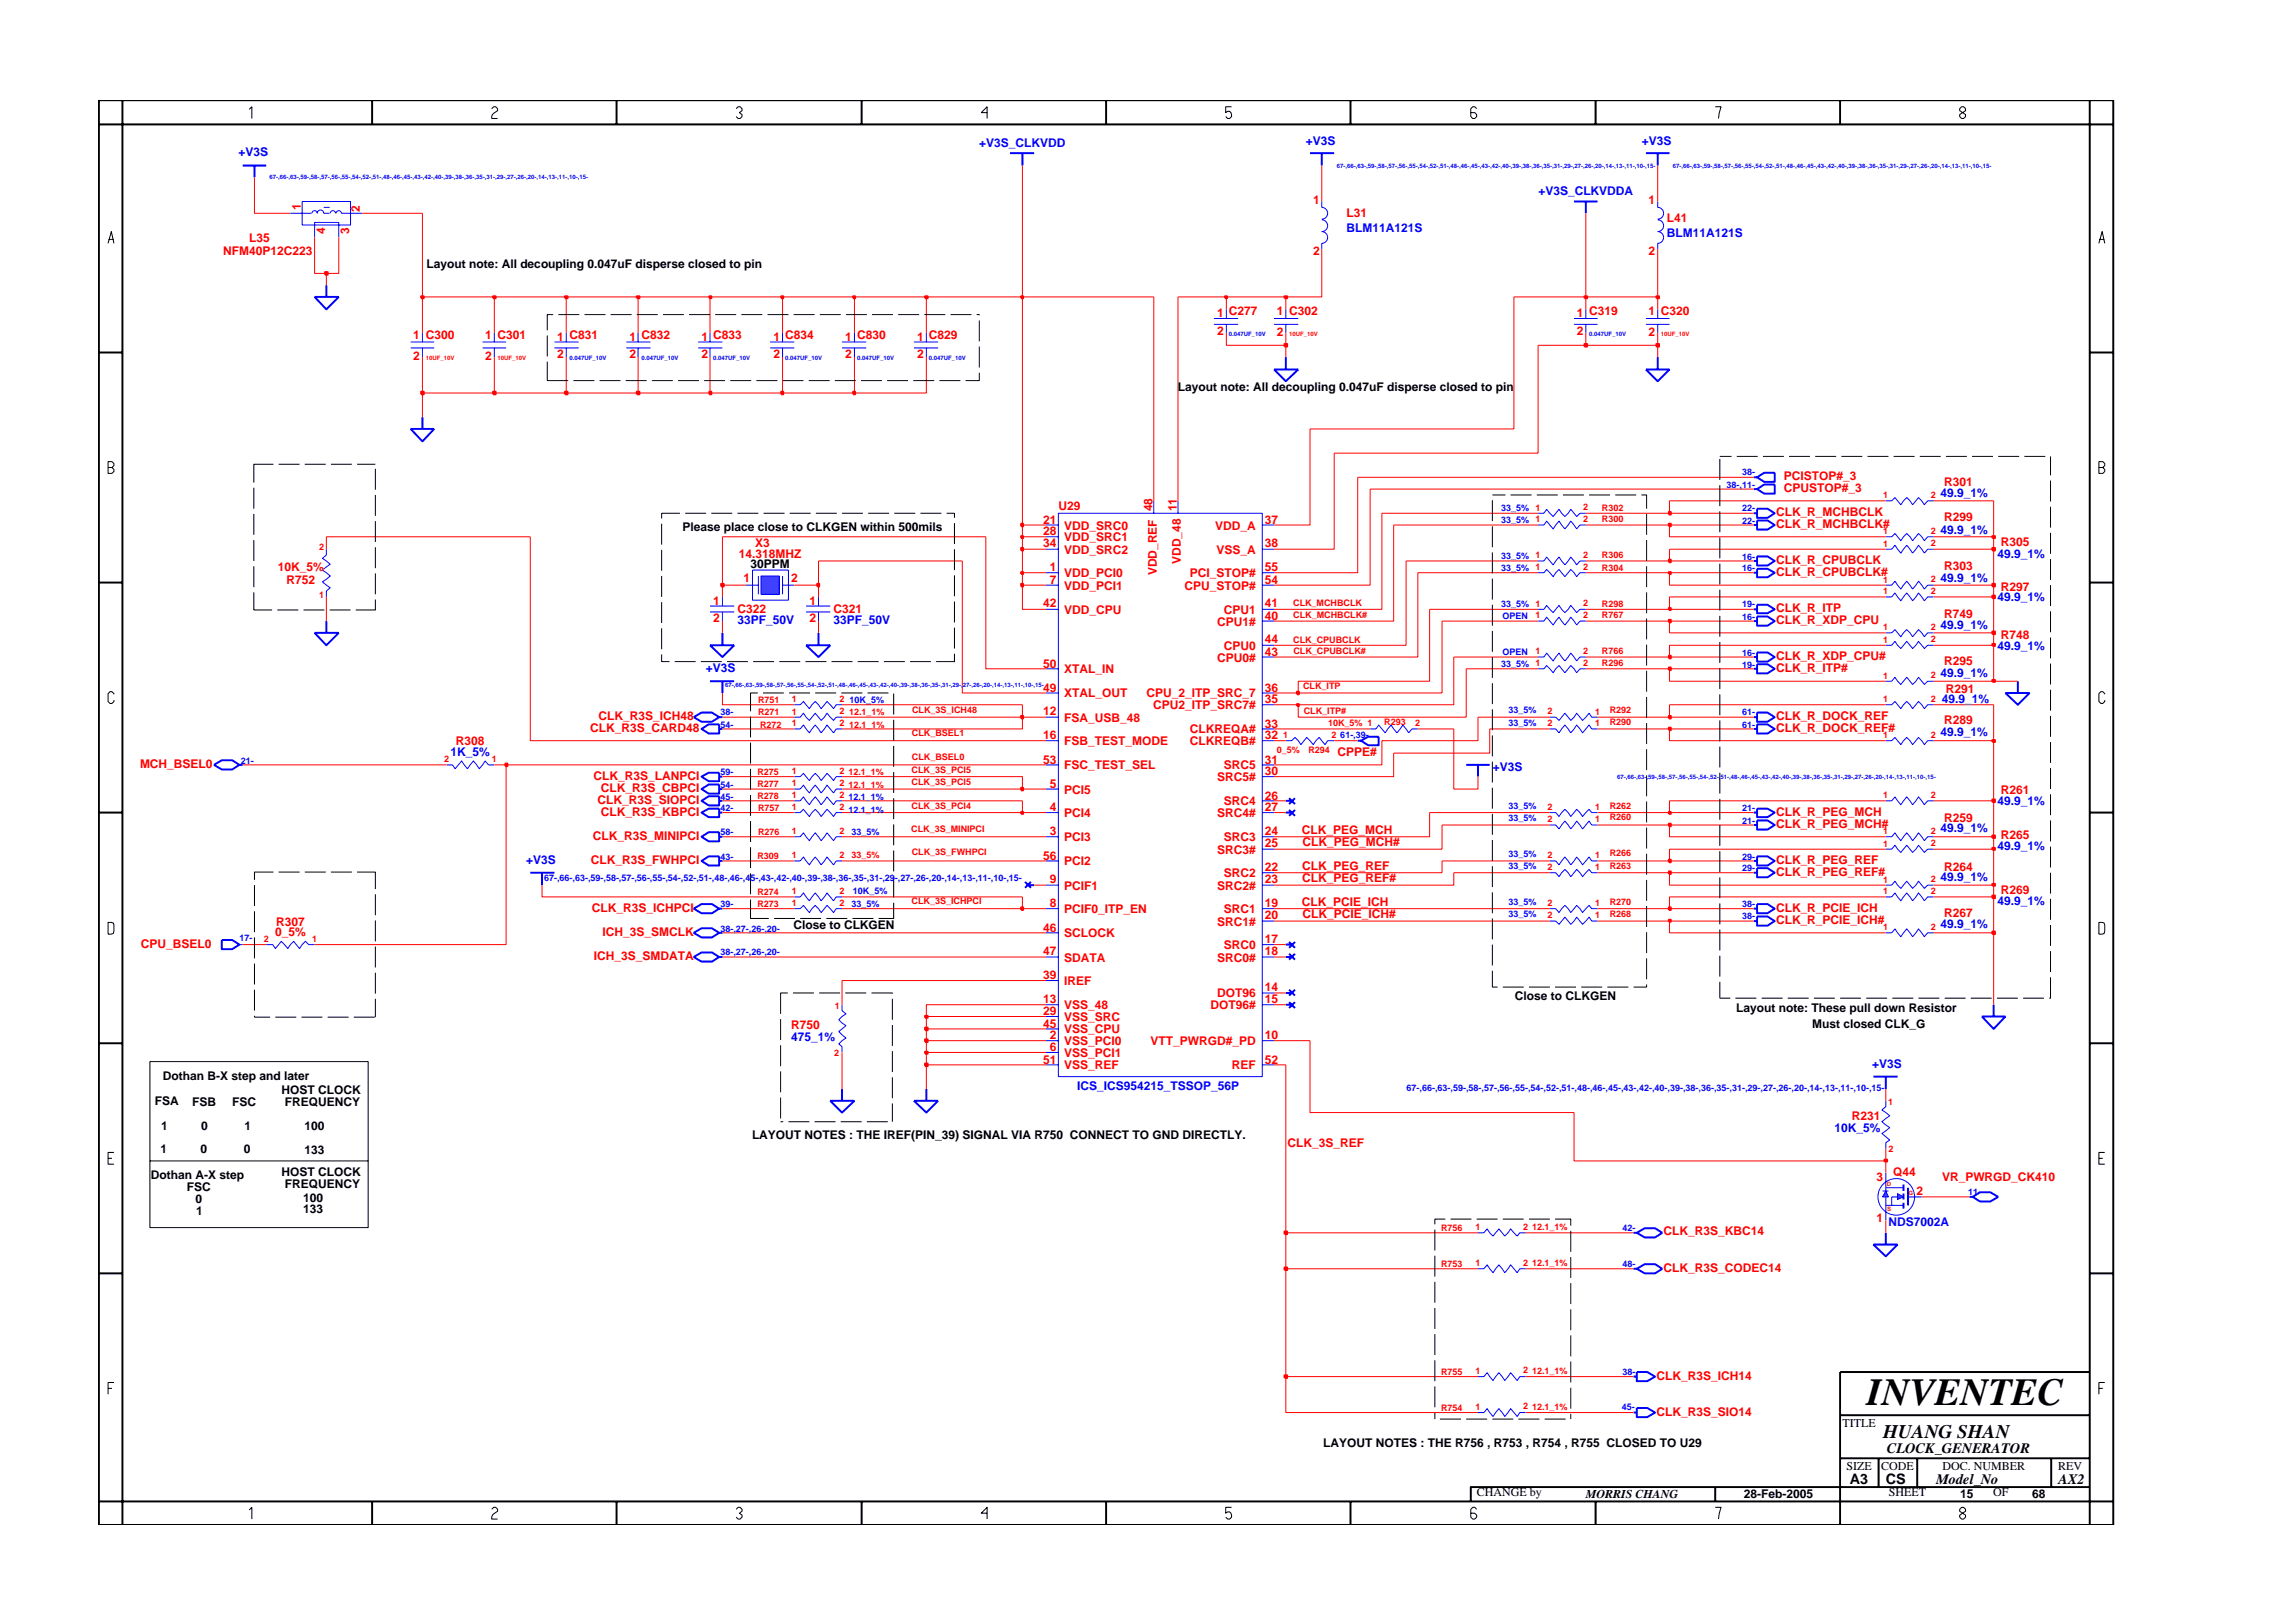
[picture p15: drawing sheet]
<svg xmlns="http://www.w3.org/2000/svg" width="297mm" height="210mm" viewBox="0 0 297 210" stroke-linecap="round" stroke-linejoin="round" font-family="sans-serif">
<defs><g id="words">
<text font-size="5" x="241.8" y="182">INVENTEC</text>
<text font-size="2.5" x="244" y="186.3">HUANG SHAN</text>
<g font-size="1.9">
<text x="244.4" y="188.2">CLOCK_GENERATOR</text>
<text x="239.6" y="192.2">A3</text>
<text x="244.3" y="192.3">CS</text>
<text x="250.8" y="192.2">Model_No</text>
<text x="266.6" y="192.2">AX2</text>
</g>
<g font-size="1.6" fill="#00f">
<text x="30.9" y="20.3">+V3S</text>
<text x="126.9" y="19.1">+V3S_CLKVDD</text>
<text x="169.2" y="18.7">+V3S</text>
<text x="212.7" y="18.7">+V3S</text>
<text x="199.3" y="25.3">+V3S_CLKVDDA</text>
<text x="174.4" y="30.1">BLM11A121S</text>
<text x="215.9" y="30.8">BLM11A121S</text>
<text x="251.4" y="64.4">49.9_1%</text>
<text x="251.4" y="69.2">49.9_1%</text>
<text x="251.4" y="75.4">49.9_1%</text>
<text x="258.8" y="72.2">49.9_1%</text>
<text x="258.8" y="77.9">49.9_1%</text>
<text x="95.5" y="80.8">33PF_50V</text>
<text x="108" y="80.8">33PF_50V</text>
<text x="251.4" y="81.5">49.9_1%</text>
<text x="91.4" y="87.1">+V3S</text>
<text x="251.4" y="87.7">49.9_1%</text>
<text x="258.8" y="84.2">49.9_1%</text>
<text x="251.4" y="95.4">49.9_1%</text>
<text x="251.6" y="91">49.9_1%</text>
<text x="58.4" y="97.9">1K_5%</text>
<text x="193.4" y="99.8">+V3S</text>
<text x="251.4" y="107.8">49.9_1%</text>
<text x="258.8" y="104.3">49.9_1%</text>
<text x="68.2" y="111.9">+V3S</text>
<text x="258.8" y="110.2">49.9_1%</text>
<text x="251.4" y="114.2">49.9_1%</text>
<text x="258.8" y="117.2">49.9_1%</text>
<text x="251.4" y="120.2">49.9_1%</text>
<text x="102.5" y="134.8">475_1%</text>
<text x="139.6" y="141.3">ICS_ICS954215_TSSOP_56P</text>
<text x="242.5" y="138.4">+V3S</text>
<text x="237.7" y="146.6">10K_5%</text>
<text x="244.6" y="158.8">NDS7002A</text>
</g>
<g font-size="1.6" fill="#f00">
<text x="39" y="27.2" transform="rotate(-90 39 27.2)">1</text>
<text x="46.6" y="27.5" transform="rotate(-90 46.6 27.5)">2</text>
<text x="170.1" y="26.4">1</text>
<text x="174.4" y="28.1">L31</text>
<text x="213.6" y="26.4">1</text>
<text x="215.9" y="28.8">L41</text>
<text x="28.9" y="33">NFM40P12C223</text>
<text x="32.3" y="31.4">L35</text>
<text x="42.1" y="30.3" transform="rotate(-90 42.1 30.3)">4</text>
<text x="45.2" y="30.3" transform="rotate(-90 45.2 30.3)">3</text>
<text x="170.1" y="33">2</text>
<text x="213.6" y="33">2</text>
<text x="157.7" y="41">1 C277</text>
<text x="165.4" y="40.8">1 C302</text>
<text x="204.2" y="41">1 C319</text>
<text x="213.6" y="40.8">1 C320</text>
<text x="53.5" y="44">1 C300</text>
<text x="53.5" y="46.7">2</text>
<text x="62.9" y="44">1 C301</text>
<text x="62.9" y="46.7">2</text>
<text x="72.2" y="44.1">1 C831</text>
<text x="72.2" y="46.4">2</text>
<text x="81.6" y="44.1">1 C832</text>
<text x="81.6" y="46.4">2</text>
<text x="90.9" y="44.1">1 C833</text>
<text x="90.9" y="46.4">2</text>
<text x="100.2" y="44.1">1 C834</text>
<text x="100.2" y="46.4">2</text>
<text x="109.5" y="44.1">1 C830</text>
<text x="109.5" y="46.4">2</text>
<text x="118.8" y="44.1">1 C829</text>
<text x="118.8" y="46.4">2</text>
<text x="157.7" y="43.4">2</text>
<text x="165.4" y="43.5">2</text>
<text x="204.2" y="43.4">2</text>
<text x="213.6" y="43.5">2</text>
<text x="231.1" y="63.8">CPUSTOP#_3</text>
<text x="231.1" y="62.2">PCISTOP#_3</text>
<text x="251.8" y="62.9">R301</text>
<text x="97.8" y="70.9">X3</text>
<text x="135.1" y="69.4">28</text>
<text x="135.1" y="70.9">34</text>
<text x="135.1" y="67.8">21</text>
<text x="137.1" y="66.1">U29</text>
<text x="137.9" y="71.7">VDD_SRC2</text>
<text x="137.9" y="68.6">VDD_SRC0</text>
<text x="137.9" y="70.1">VDD_SRC1</text>
<text x="149.3" y="66.2" transform="rotate(-90 149.3 66.2)">48</text>
<text x="152.4" y="66.2" transform="rotate(-90 152.4 66.2)">11</text>
<text x="157.4" y="68.6">VDD_A</text>
<text x="157.6" y="71.7">VSS_A</text>
<text x="163.9" y="70.9">38</text>
<text x="163.9" y="67.8">37</text>
<text x="230.1" y="66.8">CLK_R_MCHBCLK</text>
<text x="230.1" y="68.4">CLK_R_MCHBCLK#</text>
<text x="251.8" y="67.5">R299</text>
<text x="259.2" y="70.7">R305</text>
<text x="36" y="74">10K_5%</text>
<text x="37.1" y="75.6">R752</text>
<text x="95.7" y="72.3">14.318MHZ</text>
<text x="96.3" y="75.4">1</text>
<text x="102.5" y="75.4">2</text>
<text x="136" y="74">1</text>
<text x="136" y="75.6">7</text>
<text x="137.9" y="74.8">VDD_PCI0</text>
<text x="137.9" y="76.4">VDD_PCI1</text>
<text x="149.8" y="74.5" transform="rotate(-90 149.8 74.5)">VDD_REF</text>
<text x="153" y="73.1" transform="rotate(-90 153 73.1)">VDD_48</text>
<text x="153.4" y="76.4">CPU_STOP#</text>
<text x="154.1" y="74.8">PCI_STOP#</text>
<text x="163.9" y="74">55</text>
<text x="163.9" y="75.6">54</text>
<text x="230.1" y="73.1">CLK_R_CPUBCLK</text>
<text x="230.1" y="74.6">CLK_R_CPUBCLK#</text>
<text x="251.8" y="73.9">R303</text>
<text x="259.2" y="76.6">R297</text>
<text x="92.4" y="78.3">1</text>
<text x="92.4" y="80.6">2</text>
<text x="95.5" y="79.4">C322</text>
<text x="104.8" y="78.3">1</text>
<text x="104.8" y="80.6">2</text>
<text x="108" y="79.4">C321</text>
<text x="135.1" y="78.7">42</text>
<text x="137.9" y="79.5">VDD_CPU</text>
<text x="157.7" y="81">CPU1#</text>
<text x="158.5" y="79.5">CPU1</text>
<text x="163.9" y="83.3">44</text>
<text x="163.9" y="78.7">41</text>
<text x="163.9" y="80.3">40</text>
<text x="230.1" y="80.9">CLK_R_XDP_CPU</text>
<text x="230.1" y="79.3">CLK_R_ITP</text>
<text x="251.8" y="80.1">R749</text>
<text x="259.2" y="82.8">R748</text>
<text x="135.1" y="86.5">50</text>
<text x="135.1" y="89.6">49</text>
<text x="137.9" y="87.2">XTAL_IN</text>
<text x="157.7" y="85.7">CPU0#</text>
<text x="158.5" y="84.2">CPU0</text>
<text x="163.9" y="84.9">43</text>
<text x="163.9" y="89.6">36</text>
<text x="230.1" y="85.5">CLK_R_XDP_CPU#</text>
<text x="230.1" y="87.1">CLK_R_ITP#</text>
<text x="251.8" y="86.1">R295</text>
<text x="252.1" y="89.8">R291</text>
<text x="76.5" y="94.8">CLK_R3S_CARD48</text>
<text x="77.5" y="93.2">CLK_R3S_ICH48</text>
<text x="135.1" y="92.7">12</text>
<text x="135.1" y="95.8">16</text>
<text x="137.9" y="93.5">FSA_USB_48</text>
<text x="137.9" y="90.4">XTAL_OUT</text>
<text x="148.5" y="90.4">CPU_2_ITP_SRC_7</text>
<text x="149.4" y="91.9">CPU2_ITP_SRC7#</text>
<text x="154.1" y="95">CLKREQA#</text>
<text x="163.9" y="91.1">35</text>
<text x="163.9" y="94.3">33</text>
<text x="163.9" y="95.8">32</text>
<text x="230.1" y="93.2">CLK_R_DOCK_REF</text>
<text x="230.1" y="94.8">CLK_R_DOCK_REF#</text>
<text x="251.8" y="93.8">R289</text>
<text x="18.1" y="99.5">MCH_BSEL0</text>
<text x="59" y="96.5">R308</text>
<text x="76.9" y="101">CLK_R3S_LANPCI</text>
<text x="135.1" y="98.9">53</text>
<text x="137.9" y="96.5">FSB_TEST_MODE</text>
<text x="137.9" y="99.7">FSC_TEST_SEL</text>
<text x="154.1" y="96.5">CLKREQB#</text>
<text x="157.7" y="101.2">SRC5#</text>
<text x="158.5" y="99.7">SRC5</text>
<text x="163.9" y="98.9">31</text>
<text x="163.9" y="100.4">30</text>
<text x="173.3" y="98">CPPE#</text>
<text x="77.4" y="104.2">CLK_R3S_SIOPCI</text>
<text x="77.8" y="102.6">CLK_R3S_CBPCI</text>
<text x="77.8" y="105.7">CLK_R3S_KBPCI</text>
<text x="136" y="105.1">4</text>
<text x="136" y="102.1">5</text>
<text x="137.9" y="105.9">PCI4</text>
<text x="137.9" y="102.8">PCI5</text>
<text x="157.7" y="105.9">SRC4#</text>
<text x="158.5" y="104.3">SRC4</text>
<text x="163.9" y="105.1">27</text>
<text x="163.9" y="103.6">26</text>
<text x="230.1" y="107.3">CLK_R_PEG_MCH#</text>
<text x="230.1" y="105.7">CLK_R_PEG_MCH</text>
<text x="251.8" y="106.5">R259</text>
<text x="259.2" y="102.9">R261</text>
<text x="76.6" y="111.9">CLK_R3S_FWHPCI</text>
<text x="76.8" y="108.8">CLK_R3S_MINIPCI</text>
<text x="135.1" y="111.4">56</text>
<text x="136" y="108.2">3</text>
<text x="137.9" y="112.1">PCI2</text>
<text x="137.9" y="109">PCI3</text>
<text x="157.7" y="110.6">SRC3#</text>
<text x="158.5" y="113.6">SRC2</text>
<text x="158.5" y="109">SRC3</text>
<text x="163.9" y="112.9">22</text>
<text x="163.9" y="108.2">24</text>
<text x="163.9" y="109.8">25</text>
<text x="168.7" y="108.1">CLK_PEG_MCH</text>
<text x="168.7" y="112.7">CLK_PEG_REF</text>
<text x="168.7" y="109.6">CLK_PEG_MCH#</text>
<text x="230.1" y="111.9">CLK_R_PEG_REF</text>
<text x="230.1" y="113.5">CLK_R_PEG_REF#</text>
<text x="251.8" y="112.8">R264</text>
<text x="259.2" y="108.7">R265</text>
<text x="35.8" y="119.9">R307</text>
<text x="76.7" y="118.1">CLK_R3S_ICHPCI</text>
<text x="136" y="117.5">8</text>
<text x="136" y="114.4">9</text>
<text x="137.9" y="118.3">PCIF0_ITP_EN</text>
<text x="137.9" y="115.2">PCIF1</text>
<text x="157.7" y="119.9">SRC1#</text>
<text x="157.7" y="115.2">SRC2#</text>
<text x="158.5" y="118.3">SRC1</text>
<text x="163.9" y="117.5">19</text>
<text x="163.9" y="119.1">20</text>
<text x="163.9" y="114.4">23</text>
<text x="168.7" y="117.4">CLK_PCIE_ICH</text>
<text x="168.7" y="114.2">CLK_PEG_REF#</text>
<text x="168.7" y="118.9">CLK_PCIE_ICH#</text>
<text x="230.1" y="118.1">CLK_R_PCIE_ICH</text>
<text x="230.1" y="119.7">CLK_R_PCIE_ICH#</text>
<text x="251.8" y="118.7">R267</text>
<text x="259.2" y="115.8">R269</text>
<text x="18.2" y="122.8">CPU_BSEL0</text>
<text x="35.6" y="121.3">0_5%</text>
<text x="76.9" y="124.3">ICH_3S_SMDATA</text>
<text x="78" y="121.3">ICH_3S_SMCLK</text>
<text x="135.1" y="120.7">46</text>
<text x="135.1" y="123.7">47</text>
<text x="137.9" y="124.6">SDATA</text>
<text x="137.9" y="121.4">SCLOCK</text>
<text x="157.7" y="124.6">SRC0#</text>
<text x="158.5" y="123">SRC0</text>
<text x="163.9" y="122.2">17</text>
<text x="163.9" y="123.7">18</text>
<text x="135.1" y="130">13</text>
<text x="135.1" y="131.5">29</text>
<text x="135.1" y="126.9">39</text>
<text x="137.9" y="130.7">VSS_48</text>
<text x="137.9" y="127.6">IREF</text>
<text x="156.8" y="130.7">DOT96#</text>
<text x="157.7" y="129.2">DOT96</text>
<text x="163.9" y="128.4">14</text>
<text x="163.9" y="130">15</text>
<text x="102.5" y="133.3">R750</text>
<text x="135.1" y="133.1">45</text>
<text x="135.1" y="137.8">51</text>
<text x="136" y="134.6">2</text>
<text x="136" y="136.2">6</text>
<text x="137.9" y="133.9">VSS_CPU</text>
<text x="137.9" y="135.4">VSS_PCI0</text>
<text x="137.9" y="136.9">VSS_PCI1</text>
<text x="137.9" y="132.3">VSS_SRC</text>
<text x="149" y="135.4">VTT_PWRGD#_PD</text>
<text x="163.9" y="134.6">10</text>
<text x="163.9" y="137.8">52</text>
<text x="137.9" y="138.5">VSS_REF</text>
<text x="159.6" y="138.5">REF</text>
<text x="166.8" y="148.6">CLK_3S_REF</text>
<text x="239.9" y="145.1">R231</text>
<text x="243.1" y="153">3</text>
<text x="245.2" y="152.3">Q44</text>
<text x="248.3" y="154.8">2</text>
<text x="251.6" y="153">VR_PWRGD_CK410</text>
<text x="215.5" y="160">CLK_R3S_KBC14</text>
<text x="243.1" y="158.3">1</text>
<text x="215.5" y="164.8">CLK_R3S_CODEC14</text>
<text x="214.6" y="178.7">CLK_R3S_ICH14</text>
<text x="214.6" y="183.4">CLK_R3S_SIO14</text>
</g>
<g font-size="1.6">
<text x="55.2" y="34.7">Layout note: All decoupling 0.047uF disperse closed to pin</text>
<text x="152.6" y="50.6">Layout note: All decoupling 0.047uF disperse closed to pin</text>
<text x="88.4" y="68.8">Please place close to CLKGEN within 500mils</text>
<text x="97.2" y="73.6">30PPM</text>
<text x="102.8" y="120.3">Close to CLKGEN</text>
<text x="196.2" y="129.6">Close to CLKGEN</text>
<text x="224.9" y="131.2">Layout note: These pull down Resistor</text>
<text x="234.8" y="133.2">Must closed CLK_G</text>
<text x="20.1" y="143.2">FSA</text>
<text x="21.1" y="140">Dothan B-X step and later</text>
<text x="24.9" y="143.3">FSB</text>
<text x="30.1" y="143.3">FSC</text>
<text x="36.5" y="141.7">HOST CLOCK</text>
<text x="36.9" y="143.3">FREQUENCY</text>
<text x="20.8" y="149.4">1</text>
<text x="20.9" y="146.4">1</text>
<text x="26" y="149.4">0</text>
<text x="26.1" y="146.4">0</text>
<text x="31.6" y="149.4">0</text>
<text x="31.7" y="146.4">1</text>
<text x="39.5" y="149.5">133</text>
<text x="39.5" y="146.4">100</text>
<text x="97.4" y="147.5">LAYOUT NOTES : THE IREF(PIN_39) SIGNAL VIA R750 CONNECT TO GND DIRECTLY.</text>
<text x="19.6" y="152.8">Dothan A-X step</text>
<text x="24.2" y="154.3">FSC</text>
<text x="25.3" y="155.9">0</text>
<text x="36.5" y="152.3">HOST CLOCK</text>
<text x="36.9" y="153.9">FREQUENCY</text>
<text x="39.3" y="155.7">100</text>
<text x="25.4" y="157.4">1</text>
<text x="39.3" y="157.2">133</text>
<text x="238.7" y="184.8">TITLE</text>
<text x="171.4" y="187.5">LAYOUT NOTES : THE R756 , R753 , R754 , R755 CLOSED TO U29</text>
<text x="239.2" y="190.4">SIZE</text>
<text x="243.7" y="190.4">CODE</text>
<text x="251.6" y="190.4">DOC. NUMBER</text>
<text x="266.6" y="190.4">REV</text>
<text x="191.3" y="193.9">CHANGE by</text>
<text x="205.4" y="194.1">MORRIS CHANG</text>
<text x="225.9" y="194.1">28-Feb-2005</text>
<text x="244.7" y="193.9">SHEET</text>
<text x="253.9" y="194.1">15</text>
<text x="258.2" y="193.9">OF</text>
<text x="263.3" y="194.1">68</text>
</g>
<g font-size="1.2" fill="#00f">
<text x="223.7" y="63.2">38-,11-</text>
<text x="225.7" y="61.6">38-</text>
<text x="194.5" y="67.8">33_5% 1</text>
<text x="194.5" y="66.2">33_5% 1</text>
<text x="225.7" y="67.8">22-</text>
<text x="225.7" y="66.2">22-</text>
<text x="194.5" y="74">33_5% 1</text>
<text x="194.5" y="72.4">33_5% 1</text>
<text x="225.7" y="72.5">16-</text>
<text x="225.7" y="74">16-</text>
<text x="194.5" y="78.7">33_5% 1</text>
<text x="194.6" y="80.2">OPEN</text>
<text x="225.7" y="78.7">19-</text>
<text x="225.7" y="80.3">16-</text>
<text x="194.5" y="86.5">33_5% 1</text>
<text x="194.6" y="84.9">OPEN</text>
<text x="225.7" y="86.5">19-</text>
<text x="225.7" y="84.9">16-</text>
<text x="93.3" y="92.7">38-</text>
<text x="93.3" y="94.3">54-</text>
<text x="110.1" y="91">10K_5%</text>
<text x="173.6" y="95.6">61-,39-</text>
<text x="195.4" y="94">33_5%</text>
<text x="195.4" y="92.4">33_5%</text>
<text x="225.7" y="92.7">61-</text>
<text x="225.7" y="94.3">61-</text>
<text x="31.2" y="98.9">21-</text>
<text x="93.3" y="100.4">59-</text>
<text x="93.3" y="103.6">45-</text>
<text x="93.3" y="105.1">42-</text>
<text x="93.3" y="102.1">54-</text>
<text x="109.9" y="105.3">12.1_1%</text>
<text x="109.9" y="103.6">12.1_1%</text>
<text x="195.4" y="106.4">33_5%</text>
<text x="195.4" y="104.8">33_5%</text>
<text x="225.7" y="105.1">21-</text>
<text x="225.7" y="106.7">21-</text>
<text x="93.3" y="111.4">43-</text>
<text x="93.3" y="108.2">58-</text>
<text x="110.3" y="108.1">33_5%</text>
<text x="195.4" y="112.6">33_5%</text>
<text x="195.4" y="111">33_5%</text>
<text x="225.7" y="112.9">29-</text>
<text x="225.7" y="111.4">29-</text>
<text x="70.5" y="114.2">67-,66-,63-,59-,58-,57-,56-,55-,54-,52-,51-,48-,46-,45-,43-,42-,40-,39-,38-,36-,35-,31-,29-,27-,26-,20-,14-,13-,11-,10-,15-</text>
<text x="93.3" y="117.5">39-</text>
<text x="110.3" y="117.5">33_5%</text>
<text x="110.5" y="115.9">10K_5%</text>
<text x="195.4" y="118.8">33_5%</text>
<text x="195.4" y="117.3">33_5%</text>
<text x="225.7" y="117.5">38-</text>
<text x="225.7" y="119.1">38-</text>
<text x="31" y="121.9">17-</text>
<text x="93.3" y="120.7">38-,27-,26-,20-</text>
<text x="93.3" y="123.7">38-,27-,26-,20-</text>
<text x="182.2" y="141.4">67-,66-,63-,59-,58-,57-,56-,55-,54-,52-,51-,48-,46-,45-,43-,42-,40-,39-,38-,36-,35-,31-,29-,27-,26-,20-,14-,13-,11-,10-,15-</text>
<text x="255" y="154.8">11-</text>
<text x="210.2" y="159.5">42-</text>
<text x="210.2" y="164.2">48-</text>
<text x="210.2" y="178.2">38-</text>
<text x="210.1" y="182.7">45-</text>
</g>
<g font-size="1.2" fill="#f00">
<text x="244" y="64.5">1</text>
<text x="250.1" y="64.5">2</text>
<text x="41.3" y="71.3">2</text>
<text x="205.1" y="67.7">2</text>
<text x="205.1" y="66.1">2</text>
<text x="207.5" y="67.7">R300</text>
<text x="207.5" y="66.2">R302</text>
<text x="244" y="69.2">1</text>
<text x="244" y="70.8">1</text>
<text x="250.1" y="69.2">2</text>
<text x="250.1" y="70.7">2</text>
<text x="41.3" y="77.4">1</text>
<text x="205.1" y="73.9">2</text>
<text x="205.1" y="72.3">2</text>
<text x="207.5" y="73.9">R304</text>
<text x="207.5" y="72.3">R306</text>
<text x="244" y="77">1</text>
<text x="244" y="75.5">1</text>
<text x="250.1" y="77">2</text>
<text x="250.1" y="75.4">2</text>
<text x="167.5" y="78.4">CLK_MCHBCLK</text>
<text x="167.5" y="83.3">CLK_CPUBCLK</text>
<text x="167.5" y="80.1">CLK_MCHBCLK#</text>
<text x="198.9" y="80.1">1</text>
<text x="205.1" y="80">2</text>
<text x="205.1" y="78.5">2</text>
<text x="207.5" y="80.1">R767</text>
<text x="207.5" y="78.6">R298</text>
<text x="244" y="83.3">1</text>
<text x="244" y="81.6">1</text>
<text x="250.1" y="83.2">2</text>
<text x="250.1" y="81.6">2</text>
<text x="167.5" y="84.7">CLK_CPUBCLK#</text>
<text x="168.8" y="89.3">CLK_ITP</text>
<text x="198.9" y="84.8">1</text>
<text x="205.1" y="84.7">2</text>
<text x="205.1" y="86.3">2</text>
<text x="207.5" y="86.3">R296</text>
<text x="207.5" y="84.8">R766</text>
<text x="244" y="87.9">1</text>
<text x="250.1" y="87.8">2</text>
<text x="98.2" y="91.1">R751</text>
<text x="98.2" y="92.7">R271</text>
<text x="98.5" y="94.3">R272</text>
<text x="102.6" y="94.1">1</text>
<text x="102.6" y="91">1</text>
<text x="102.6" y="92.6">1</text>
<text x="108.7" y="94">2</text>
<text x="108.7" y="92.5">2</text>
<text x="108.7" y="91">2</text>
<text x="110" y="94.3">12.1_1%</text>
<text x="110" y="92.6">12.1_1%</text>
<text x="118.1" y="95.3">CLK_BSEL1</text>
<text x="118.2" y="92.3">CLK_3S_ICH48</text>
<text x="166.2" y="95.6">1</text>
<text x="168.9" y="92.5">CLK_ITP#</text>
<text x="172" y="94.1">10K_5% 1</text>
<text x="172.5" y="95.6">2</text>
<text x="179.3" y="93.9">R293</text>
<text x="183.3" y="94">2</text>
<text x="200.5" y="94">2</text>
<text x="200.5" y="92.5">2</text>
<text x="206.6" y="94.1">1</text>
<text x="206.6" y="92.6">1</text>
<text x="208.5" y="93.9">R290</text>
<text x="208.5" y="92.3">R292</text>
<text x="244" y="91">1</text>
<text x="244" y="95.6">1</text>
<text x="250.1" y="91">2</text>
<text x="250.1" y="95.6">2</text>
<text x="57.5" y="98.7">2</text>
<text x="63.7" y="98.7">1</text>
<text x="98.1" y="102">R277</text>
<text x="98.1" y="100.4">R275</text>
<text x="102.6" y="101.9">1</text>
<text x="102.6" y="100.3">1</text>
<text x="108.7" y="101.8">2</text>
<text x="108.7" y="100.3">2</text>
<text x="109.9" y="100.4">12.1_1%</text>
<text x="118.1" y="101.6">CLK_3S_PCI5</text>
<text x="118.1" y="100.1">CLK_3S_PCI5</text>
<text x="118.1" y="98.5">CLK_BSEL0</text>
<text x="165.4" y="97.6">0_5%</text>
<text x="169.5" y="97.6">R294</text>
<text x="98.1" y="103.5">R278</text>
<text x="98.2" y="105.1">R757</text>
<text x="102.6" y="104.9">1</text>
<text x="102.6" y="103.4">1</text>
<text x="108.7" y="104.9">2</text>
<text x="108.7" y="103.4">2</text>
<text x="109.9" y="102.1">12.1_1%</text>
<text x="118" y="107.8">CLK_3S_MINIPCI</text>
<text x="118.1" y="104.8">CLK_3S_PCI4</text>
<text x="200.5" y="106.5">2</text>
<text x="200.5" y="104.9">2</text>
<text x="206.6" y="106.5">1</text>
<text x="206.6" y="104.9">1</text>
<text x="208.5" y="106.3">R260</text>
<text x="208.5" y="104.8">R262</text>
<text x="244" y="103.4">1</text>
<text x="250.1" y="103.4">2</text>
<text x="98.1" y="111.3">R309</text>
<text x="98.2" y="108.2">R276</text>
<text x="102.6" y="111.2">1</text>
<text x="102.6" y="108.1">1</text>
<text x="108.7" y="111.1">2</text>
<text x="108.7" y="108.1">2</text>
<text x="110.3" y="111.2">33_5%</text>
<text x="118.1" y="110.8">CLK_3S_FWHPCI</text>
<text x="200.5" y="112.7">2</text>
<text x="200.5" y="111.1">2</text>
<text x="206.6" y="112.7">1</text>
<text x="206.6" y="111.2">1</text>
<text x="208.5" y="112.6">R263</text>
<text x="208.5" y="110.9">R266</text>
<text x="244" y="108.1">1</text>
<text x="244" y="109.7">1</text>
<text x="250.1" y="108.1">2</text>
<text x="250.1" y="109.6">2</text>
<text x="98.1" y="115.9">R274</text>
<text x="98.1" y="117.5">R273</text>
<text x="102.6" y="115.9">1</text>
<text x="102.6" y="117.4">1</text>
<text x="108.7" y="115.8">2</text>
<text x="108.7" y="117.4">2</text>
<text x="118.1" y="117.1">CLK_3S_ICHPCI</text>
<text x="200.5" y="118.9">2</text>
<text x="200.5" y="117.4">2</text>
<text x="206.6" y="119">1</text>
<text x="206.6" y="117.4">1</text>
<text x="208.5" y="118.7">R268</text>
<text x="208.5" y="117.2">R270</text>
<text x="244" y="115.9">1</text>
<text x="244" y="114.3">1</text>
<text x="250.1" y="114.2">2</text>
<text x="250.1" y="115.8">2</text>
<text x="34.2" y="122">2</text>
<text x="40.4" y="122">1</text>
<text x="244" y="120.5">1</text>
<text x="250.1" y="120.4">2</text>
<text x="108.1" y="130.7">1</text>
<text x="108.1" y="136.8">2</text>
<text x="244.6" y="143.1">1</text>
<text x="244.7" y="149.2">2</text>
<text x="186.7" y="159.5">R756</text>
<text x="191.1" y="159.4">1</text>
<text x="197.3" y="159.3">2</text>
<text x="198.5" y="159.4">12.1_1%</text>
<text x="186.7" y="164.1">R753</text>
<text x="191.1" y="164">1</text>
<text x="197.3" y="163.9">2</text>
<text x="198.5" y="164">12.1_1%</text>
<text x="186.7" y="178.1">R755</text>
<text x="191.1" y="178">1</text>
<text x="197.3" y="177.9">2</text>
<text x="198.5" y="178">12.1_1%</text>
<text x="186.7" y="182.7">R754</text>
<text x="191.1" y="182.7">1</text>
<text x="197.3" y="182.6">2</text>
<text x="198.5" y="182.7">12.1_1%</text>
</g>
<g font-size=".8" fill="#00f">
<text x="34.9" y="23.2">67-,66-,63-,59-,58-,57-,56-,55-,54-,52-,51-,48-,46-,45-,43-,42-,40-,39-,38-,36-,35-,31-,29-,27-,26-,20-,14-,13-,11-,10-,15-</text>
<text x="173.2" y="21.7">67-,66-,63-,59-,58-,57-,56-,55-,54-,52-,51-,48-,46-,45-,43-,42-,40-,39-,38-,36-,35-,31-,29-,27-,26-,20-,14-,13-,11-,10-,15-</text>
<text x="216.7" y="21.7">67-,66-,63-,59-,58-,57-,56-,55-,54-,52-,51-,48-,46-,45-,43-,42-,40-,39-,38-,36-,35-,31-,29-,27-,26-,20-,14-,13-,11-,10-,15-</text>
<text x="73.8" y="46.7">0.047UF_10V</text>
<text x="83.1" y="46.7">0.047UF_10V</text>
<text x="92.4" y="46.7">0.047UF_10V</text>
<text x="101.7" y="46.7">0.047UF_10V</text>
<text x="111" y="46.7">0.047UF_10V</text>
<text x="120.3" y="46.7">0.047UF_10V</text>
<text x="159.2" y="43.5">0.047UF_10V</text>
<text x="205.9" y="43.5">0.047UF_10V</text>
<text x="93.9" y="89">67-,66-,63-,59-,58-,57-,56-,55-,54-,52-,51-,48-,46-,45-,43-,42-,40-,39-,38-,36-,35-,31-,29-,27-,26-,20-,14-,13-,11-,10-,15-</text>
<text x="209.5" y="101">67-,66-,63-,59-,58-,57-,56-,55-,54-,52-,51-,48-,46-,45-,43-,42-,40-,39-,38-,36-,35-,31-,29-,27-,26-,20-,14-,13-,11-,10-,15-</text>
</g>
<g font-size=".8" fill="#f00">
<text x="55.1" y="46.7">10UF_10V</text>
<text x="64.5" y="46.7">10UF_10V</text>
<text x="167" y="43.5">10UF_10V</text>
<text x="215.2" y="43.5">10UF_10V</text>
<text x="244.4" y="153.7">D</text>
<text x="247.2" y="154.8">G</text>
<text x="244.5" y="156.9">S</text>
</g>
</g></defs>
<g fill="none" stroke="#00f" stroke-width=".13">
<path d="M214.7 26.1v.8a.76 .76 0 0 1 .8 .7 .76 .76 0 0 1-.8 .8M214.7 28.5a.76 .76 0 0 1 .8 .7 .76 .76 0 0 1-.8 .8 .76 .76 0 0 1 .8 .8 .76 .76 0 0 1-.8 .7v.8M118.4 44.3h3.1M118.4 45.1h3.1M120 43.1v1.2M120 45.1v1.2M157.3 41.3h3.1M157.3 42h3.1M158.9 40.1v1.2M158.9 42v1.1M135.5 75.8h1.6M135.5 68h1.6"/>
<path d="M135.5 69.5h1.6M135.5 71.1h1.6M135.5 74.2h1.6M135.5 78.9h1.6M137.1 66.5h26.4v73h-26.4zM149.5 64.9v1.6M152.6 64.9v1.6M163.5 75.8h1.5M163.5 68h1.5M163.5 71.1h1.5M163.5 74.2h1.5M163.5 78.9h1.5"/>
<path d="M199.2 78.9h.8l.3-.5 .9 1 .8-1 .7 1 .8-1 .7 1 .5-.5h.7M244.3 64.9h.8l.4-.4 .7 .9 .8-.9 .8 .9 .7-.9 .8 .9 .4-.5h.8M244.3 75.8h.8l.4-.5 .7 1 .8-1 .8 1 .7-1 .8 1 .4-.5h.8M244.3 77.3h.8l.4-.5 .7 1 .8-1 .8 1 .7-1 .8 1 .4-.5h.8M57.9 99.1h.7l.4 .5 .8-1 .8 1 .7-1 .8 1 .8-1 .4 .5h.7M102.9 94.4h.8l.4-.5 .7 1 .8-1 .8 1 .7-1 .9 1 .3-.5h.8M135.5 86.6h1.6M135.5 99.1h1.6M135.5 92.9h1.6M135.5 89.8h1.6M135.5 96h1.6M163.5 94.4h1.5"/>
<path d="M163.5 91.3h1.5M163.5 99.1h1.5M163.5 80.5h1.5M163.5 83.6h1.5M163.5 85.1h1.5M163.5 89.8h1.5M163.5 96h1.5M177.5 94.4h.8l.3-.5 .8 1 .8-1 .8 1 .7-1 .8 1 .4-.5h.8M199.2 86.6h.8l.3-.4 .9 1 .8-1 .7 1 .8-1 .7 1 .5-.6h.7M200.8 92.9h.7l.5 .4 .7-.9 .8 .9 .7-.9 .8 .9 .9-.9 .3 .5h.8M244.3 91.3h.8l.4-.4 .7 .9 .8-.9 .8 .9 .7-.9 .8 .9 .4-.5h.8M135.5 108.4h1.6"/>
<path d="M135.5 105.3h1.6M135.5 114.7h1.6M135.5 117.7h1.6M135.5 102.2h1.6M135.5 111.5h1.6M163.5 108.4h1.5M163.5 100.6h1.5M163.5 103.7h1.5M163.5 105.3h1.5M163.5 110h1.5M163.5 113.1h1.5M163.5 114.7h1.5"/>
<path d="M163.5 117.7h1.5M163.5 119.3h1.5M200.8 106.9h.7l.5 .5 .7-1 .8 1 .7-1 .8 1 .9-1 .3 .5h.8M200.8 111.5h.7l.5 .5 .7-1 .8 1 .7-1 .8 1 .9-1 .3 .5h.8M244.3 108.4h.8l.4-.5 .7 1 .8-1 .8 1 .7-1 .8 1 .4-.5h.8M244.3 103.7h.8l.4-.5 .7 1.1 .8-1.1 .8 1.1 .7-1.1 .8 1.1 .4-.6h.8M135.5 120.8h1.6M135.5 124h1.6M135.5 130.2h1.6M135.5 134.8h1.6M135.5 138h1.6M135.5 127h1.6"/>
<path d="M135.5 131.7h1.6M135.5 133.3h1.6M135.5 136.3h1.6M163.5 122.4h1.5M163.5 124h1.5M163.5 128.6h1.5M163.5 130.2h1.5M163.5 134.8h1.5M163.5 138h1.5M244.3 120.8h.8l.4-.5 .7 1.1 .8-1.1 .8 1.1 .7-1.1 .8 1.1 .4-.6h.8M244.3 142.6v.8l-.5 .4 1 .8-1 .7 1 .8-1 .7 1 .9-.5 .3v.8M247.2 155.1h1.7"/>
</g>
<g fill="none" stroke="#00f" stroke-width=".25">
<path d="M130.8 19.8h3.2M132.4 19.8v1.6M53.2 55.6h3l-1.5 1.6zM54.7 54v1.6M227.2 61.8h.4M227.2 63.4h.4M227.2 68h.4M227.6 61.8l.9-.6h1.4v1.2h-1.4zM227.6 79.9h1.4l.9 .6-.9 .6h-1.4zM227.6 63.4l.9-.6h1.4v1.2h-1.4zM227.6 67.4h1.4l.9 .6-.9 .6h-1.4zM89.9 92.9l1-.6h1.3l1 .6-1 .6h-1.3z"/>
<path d="M90.9 94.4l.9-.6h1.4v1.2h-1.4zM92 88.3h3.1M93.2 92.9h.4M93.2 94.4h.4M93.6 88.3v1.5M104.4 83.6h3.2l-1.6 1.5zM106 82v1.6M189.9 99.1h3.1M191.5 99.1v1.5M227.2 80.5h.4M227.2 85.1h.4M227.6 84.5h1.4l.9 .6-.9 .6h-1.4z"/>
<path d="M90.9 102.2l.9-.6h1.4v1.2h-1.4zM90.9 105.3l.9-.5h1.4v1.1h-1.4zM93.2 102.2h.4M93.2 105.3h.4M166.6 105.3h.7M167 104.9l.8 .8M167.8 104.9l-.8 .8M227.2 117.7h.4M227.6 117.1h1.4l.9 .6-.9 .6h-1.4zM89.9 124l1-.6h1.3l1 .6-1 .6h-1.3zM89.9 120.8l1-.5h1.3l1 .5-1 .6h-1.3zM93.2 124h.4"/>
<path d="M93.2 120.8h.4M166.6 130.2h.7M167 129.8l.8 .8M167.8 129.8l-.8 .8M244.3 159.7v1.5M247.2 153.9v2.3M242.7 161.2h3.1l-1.5 1.6z"/>
</g>
<path d="M244.3 154.3l.3 .8h-.7z" fill="#3c3cc8"/>
<path d="M243.9 154.3h.7M244.3 154.3l.3 .8h-.7z" fill="none" stroke="#00f" stroke-width=".13"/>
<path d="M245.8 154.6l.8 .5-.8 .3z" fill="#3c3cc8"/>
<g fill="none" stroke="#00f" stroke-width=".13">
<path d="M71.8 44.3h3.2M71.8 45.1h3.2M73.3 43.1v1.2M73.3 45.1v1.2M109.1 44.3h3.1M109.1 45.1h3.1M110.7 43.1v1.2M110.7 45.1v1.2M96.6 75.8h1.6M97.5 73.9h4.6v3.9h-4.6zM98.2 74.6v2.4M101.4 75.8h1.5"/>
<path d="M101.4 74.6v2.4M104.4 78.5h3.2M104.4 79.3h3.2M106 77.3v1.2M106 79.3v1.2M199.2 66.5h.8l.3-.5 .9 .9 .8-.9 .7 .9 .8-.9 .7 .9 .5-.4h.7M244.3 69.5h.8l.4-.4 .7 .9 .8-.9 .8 .9 .7-.9 .8 .9 .4-.5h.8M199.2 85.1h.8l.3-.5 .9 1 .8-1 .7 1 .8-1 .7 1 .5-.5h.7M244.3 88.3h.8l.4-.6 .7 1 .8-1 .8 1 .7-1 .8 1 .4-.4h.8M102.9 105.3h.8l.4-.5 .7 1 .8-1 .8 1 .7-1 .9 1 .3-.5h.8M200.8 105.3h.7l.5 .5 .7-1 .8 1 .7-1 .8 1 .9-1 .3 .5h.8M244.3 156.2h2.3"/>
<path d="M244.3 153.9h2.3M244.3 151.9v2.4M244.3 155.1v3M245.8 154.6l.8 .5-.8 .3zM245.8 155.1h-.7v1.1M191.5 183h.7l.4-.5 .8 1 .8-1 .7 1 .8-1 .8 1 .4-.5h.7"/>
<circle cx="245.6" cy="155.1" r="2.37"/>
</g>
<g fill="none" stroke="#00f" stroke-width=".25">
<path d="M169.7 19.8h3.1M171.2 19.8v1.6M213.2 19.8h3.1M214.7 19.8v1.6M31.4 21.4h3.1M33 21.4v1.6M227.2 92.9h.4M227.6 92.3h1.4l.9 .6-.9 .6h-1.4zM90.9 100.6l.9-.5h1.4v1.1h-1.4zM93.2 100.6h.4M132.8 114.2l.7 .8M133.2 114.7h.8"/>
<path d="M133.5 114.2l-.7 .8M227.2 119.3h.4M227.2 106.9h.4M227.6 118.7h1.4l.9 .6-.9 .6h-1.4zM227.6 106.3h1.4l.9 .6-.9 .6h-1.4zM107.6 142.6h3.1l-1.6 1.5zM109.1 141.1v1.5M246.6 153.4v.9M246.6 154.6v.8M246.6 155.8v.8M211.6 183h.4M212 182.4h1.4l1 .6-1 .6h-1.4z"/>
</g>
<path d="M98.6 74.6h2.4v2.4h-2.4z" fill="#3c3cc8"/>
<g fill="none" stroke="#00f" stroke-width=".13">
<path d="M37.6 27.6h2.7M39.1 26.1h6.3v3.1h-6.3zM40.4 27.6a.34 .34 0 0 1 .4-.3 .34 .34 0 0 1 .3 .3 .42 .42 0 0 1 .4-.4 .42 .42 0 0 1 .4 .4h.8M40.8 30.8v-2h3.1v2M41.9 26.9h.8M42.8 27.6a.34 .34 0 0 1 .3-.3 .34 .34 0 0 1 .4 .3M43.5 27.6a.34 .34 0 0 1 .4-.3 .34 .34 0 0 1 .3 .3h2.7M171.2 26.1v.8a.76 .76 0 0 1 .8 .7 .76 .76 0 0 1-.8 .8M171.2 28.5a.76 .76 0 0 1 .8 .7 .76 .76 0 0 1-.8 .8 .76 .76 0 0 1 .8 .8 .76 .76 0 0 1-.8 .7v.8M53.2 44.3h3M53.2 45.1h3M54.7 43.1v1.2"/>
<path d="M54.7 45.1v1.2M62.5 44.3h3.1M62.5 45.1h3.1M64 43.1v1.2M64 45.1v1.2M81.1 44.3h3.2M81.1 45.1h3.2M82.7 43.1v1.2M82.7 45.1v1.2M90.5 44.3h3.1M90.5 45.1h3.1M92 43.1v1.2"/>
<path d="M92 45.1v1.2M99.8 44.3h3.1M99.8 45.1h3.1M101.4 43.1v1.2M101.4 45.1v1.2M165 41.3h3.2M165 42h3.2M166.6 40.1v1.2M166.6 42v1.1M203.9 41.3h3.1M203.9 42h3.1M205.4 40.1v1.2"/>
<path d="M205.4 42v1.1M213.2 41.3h3.1M213.2 42h3.1M214.7 40.1v1.2M214.7 42v1.1M42.3 71.1v.8l-.5 .4 1 .8-1 .8 1 .7-1 .8 1 .7-.5 .5v.7M92 78.5h3.1M92 79.3h3.1M93.6 77.3v1.2M93.6 79.3v1.2M98.6 74.6h2.4v2.4h-2.4zM199.2 68h.8l.3-.5 .9 1 .8-1 .7 1 .8-1 .7 1 .5-.5h.7"/>
<path d="M199.2 72.7h.8l.3-.5 .9 1 .8-1 .7 1 .8-1 .7 1 .5-.5h.7M199.2 74.2h.8l.3-.4 .9 .9 .8-.9 .7 .9 .8-.9 .7 .9 .5-.5h.7M244.3 71.1h.8l.4-.5 .7 1.1 .8-1.1 .8 1.1 .7-1.1 .8 1.1 .4-.6h.8M102.9 91.3h.8l.4-.4 .7 .9 .8-.9 .8 .9 .7-.9 .9 .9 .3-.5h.8M102.9 92.9h.8l.4-.5 .7 .9 .8-.9 .8 .9 .7-.9 .9 .9 .3-.4h.8M166.6 96h.7l.5-.5 .7 1 .8-1 .8 1 .8-1 .7 1 .4-.5h.8M199.2 80.5h.8l.3-.5 .9 1 .8-1 .7 1 .8-1 .7 1 .5-.5h.7M200.8 94.4h.7l.5 .5 .7-1 .8 1 .7-1 .8 1 .9-1 .3 .5h.8M244.3 83.6h.8l.4-.5 .7 .9 .8-.9 .8 .9 .7-.9 .8 .9 .4-.4h.8M244.3 96h.8l.4-.5 .7 1 .8-1 .8 1 .7-1 .8 1 .4-.5h.8M244.3 82h.8l.4-.4 .7 .9 .8-.9 .8 .9 .7-.9 .8 .9 .4-.5h.8M102.9 111.5h.8l.4-.5 .7 1 .8-1 .8 1 .7-1 .9 1 .3-.5h.8"/>
<path d="M102.9 108.4h.8l.4-.5 .7 1 .8-1 .8 1 .7-1 .9 1 .3-.5h.8M102.9 102.2h.8l.4-.5 .7 1 .8-1 .8 1 .7-1 .9 1 .3-.5h.8M102.9 116.2h.8l.4-.5 .7 1 .8-1 .8 1 .7-1 .9 1 .3-.5h.8M102.9 117.7h.8l.4-.4 .7 .9 .8-.9 .8 .9 .7-.9 .9 .9 .3-.5h.8M102.9 103.7h.8l.4-.5 .7 1.1 .8-1.1 .8 1.1 .7-1.1 .9 1.1 .3-.6h.8M102.9 100.6h.8l.4-.4 .7 .9 .8-.9 .8 .9 .7-.9 .9 .9 .3-.5h.8M200.8 117.7h.7l.5 .5 .7-.9 .8 .9 .7-.9 .8 .9 .9-.9 .3 .4h.8M200.8 119.3h.7l.5 .4 .7-.9 .8 .9 .7-.9 .8 .9 .9-.9 .3 .5h.8M200.8 113.1h.7l.5 .5 .7-1 .8 1 .7-1 .8 1 .9-1 .3 .5h.8M244.3 116.2h.8l.4-.5 .7 1 .8-1 .8 1 .7-1 .8 1 .4-.5h.8M244.3 110h.8l.4-.5 .7 .9 .8-.9 .8 .9 .7-.9 .8 .9 .4-.4h.8M244.3 114.7h.8l.4-.5 .7 .9 .8-.9 .8 .9 .7-.9 .8 .9 .4-.4h.8"/>
<path d="M31 122.4h.4M34.5 122.4h.8l.4 .5 .7-1 .9 1 .7-1 .8 1 .8-1 .4 .5h.8M109.1 130.2v.7l.5 .4-.9 .8 .9 .8-.9 .7 .9 .9-.9 .7 .4 .4v.7M191.5 159.7h.7l.4-.5 .8 .9 .8-.9 .7 .9 .8-.9 .8 .9 .4-.4h.7M191.5 164.4h.7l.4-.5 .8 1 .8-1 .7 1 .8-1 .8 1 .4-.5h.7M191.5 178.3h.7l.4-.5 .8 1 .8-1 .7 1 .8-1 .8 1 .4-.5h.7"/>
</g>
<g fill="none" stroke="#00f" stroke-width=".25">
<path d="M40.8 38.5h3.1l-1.6 1.6zM42.3 36.9v1.6M203.9 26.1h3.1M205.4 26.1v1.5M165 47.9h3.2l-1.6 1.5zM166.6 46.3v1.6M213.2 47.9h3.1l-1.6 1.5zM214.7 46.3v1.6M227.2 74.2h.4M227.2 78.9h.4M227.2 72.7h.4M227.2 66.5h.4"/>
<path d="M227.6 73.7h1.4l.9 .5-.9 .6h-1.4zM227.6 78.3h1.4l.9 .6-.9 .5h-1.4zM227.6 72.1h1.4l.9 .6-.9 .6h-1.4zM227.6 65.9h1.4l.9 .6-.9 .6h-1.4zM27.7 99.1l1-.6h1.4l.9 .6-.9 .6h-1.4zM31 99.1h.4M40.8 82h3.1l-1.6 1.6zM42.3 80.5v1.5M92 83.6h3.1l-1.5 1.5zM93.6 82v1.6M175.9 96h.4M176.3 96l.9-.6h1.4v1.1h-1.4z"/>
<path d="M227.2 86.6h.4M227.2 94.4h.4M227.6 86h1.4l.9 .6-.9 .6h-1.4zM227.6 93.8h1.4l.9 .6-.9 .6h-1.4zM259.8 89.8h3.1l-1.5 1.5zM261.4 88.3v1.5M68.7 113.1h3.1M70.2 113.1v1.6M89.9 117.7l1-.6h1.3l1 .6-1 .6h-1.3zM90.9 111.5l.9-.6h1.4v1.2h-1.4zM90.9 103.7l.9-.5h1.4v1.1h-1.4zM90.9 108.4l.9-.6h1.4v1.2h-1.4z"/>
<path d="M93.2 117.7h.4M93.2 111.5h.4M93.2 103.7h.4M93.2 108.4h.4M166.6 103.7h.7M167 103.4l.8 .8M167.8 103.4l-.8 .8M227.2 113.1h.4M227.2 111.5h.4M227.2 105.3h.4M227.6 110.9h1.4l.9 .6-.9 .6h-1.4zM227.6 104.8h1.4l.9 .5-.9 .6h-1.4z"/>
<path d="M227.6 112.5h1.4l.9 .6-.9 .6h-1.4zM28.7 121.8h1.4l.9 .6-.9 .6h-1.4zM166.6 128.6h.7M166.6 124h.7M166.6 122.4h.7M167 128.2l.8 .8M167 123.6l.8 .7M167 122l.8 .8M167.8 128.2l-.8 .8M167.8 123.6l-.8 .7M167.8 122l-.8 .8M242.7 139.5h3.1"/>
<path d="M244.3 139.5v1.6M256.7 131.7h3.1l-1.5 1.6zM258.3 130.2v1.5M118.4 142.6h3.1l-1.5 1.5zM120 141.1v1.5M211.6 159.7h.4M212 159.7l1-.6h1.4l.9 .6-.9 .6h-1.4zM255.1 155.1h.5M255.6 155.1l.9-.6h1.3l1.1 .6-1.1 .5h-1.3zM211.6 178.3h.4M211.6 164.4h.4M212 177.7h1.4l1 .6-1 .6h-1.4z"/>
<path d="M212 164.4l1-.6h1.4l.9 .6-.9 .6h-1.4z"/>
</g>
<path d="M166.6 178.3v4.7h24.9M197.6 183h14" fill="none" stroke="#f00" stroke-width=".13"/>
<path d="M166.4 178.2h.3v.3h-.3z" fill="#8e2323"/>
<path d="M166.4 178.2h.3v.3h-.3z" fill="none" stroke="#f00" stroke-width=".25"/>
<path d="M166.6 164.4v13.9h24.9M197.6 178.3h14" fill="none" stroke="#f00" stroke-width=".13"/>
<path d="M166.4 164.2h.3v.3h-.3z" fill="#8e2323"/>
<path d="M166.4 164.2h.3v.3h-.3z" fill="none" stroke="#f00" stroke-width=".25"/>
<path d="M166.6 159.7v4.7h24.9M197.6 164.4h14" fill="none" stroke="#f00" stroke-width=".13"/>
<path d="M166.4 159.5h.3v.4h-.3z" fill="#8e2323"/>
<path d="M166.4 159.5h.3v.4h-.3z" fill="none" stroke="#f00" stroke-width=".25"/>
<path d="M166.6 138v21.7h24.9M197.6 159.7h14M203.9 144.1v6.3h40.4v1.5M244.3 158.1v1.6M248.9 155.1h6.2" fill="none" stroke="#f00" stroke-width=".13"/>
<path d="M244.1 150.2h.4v.3h-.4z" fill="#8e2323"/>
<path d="M244.1 150.2h.4v.3h-.4z" fill="none" stroke="#f00" stroke-width=".25"/>
<path d="M109.1 136.3v4.8M120 138v3.1M169.7 134.8v9.3h34.2M244.3 141.1v1.5M244.3 148.8v1.6" fill="none" stroke="#f00" stroke-width=".13"/>
<path d="M119.8 137.8h.4v.3h-.4z" fill="#8e2323"/>
<path d="M119.8 137.8h.4v.3h-.4z" fill="none" stroke="#f00" stroke-width=".25"/>
<path d="M120 136.3v1.7h15.5M165 138h1.6" fill="none" stroke="#f00" stroke-width=".13"/>
<path d="M119.8 136.3h.4v.2h-.4z" fill="#8e2323"/>
<path d="M119.8 136.3h.4v.2h-.4z" fill="none" stroke="#f00" stroke-width=".25"/>
<path d="M120 134.8v1.5h15.5" fill="none" stroke="#f00" stroke-width=".13"/>
<path d="M119.8 134.6h.4v.4h-.4z" fill="#8e2323"/>
<path d="M119.8 134.6h.4v.4h-.4z" fill="none" stroke="#f00" stroke-width=".25"/>
<path d="M120 133.3v1.5h15.5M165 134.8h4.7" fill="none" stroke="#f00" stroke-width=".13"/>
<path d="M119.8 133.1h.4v.4h-.4z" fill="#8e2323"/>
<path d="M119.8 133.1h.4v.4h-.4z" fill="none" stroke="#f00" stroke-width=".25"/>
<path d="M120 131.7v1.6h15.5" fill="none" stroke="#f00" stroke-width=".13"/>
<path d="M119.8 131.6h.4v.3h-.4z" fill="#8e2323"/>
<path d="M119.8 131.6h.4v.3h-.4z" fill="none" stroke="#f00" stroke-width=".25"/>
<path d="M65.6 99.1v23.3h-24.8M216.3 119.3v1.5h28M31.4 122.4h3.1M93.6 124h41.9M93.6 120.8h41.9M135.5 130.2h-15.5v1.5h15.5M135.5 127h-26.4v3.2M165 130.2h1.6M165 128.6h1.6M165 124h1.6M165 122.4h1.6M250.5 120.8h7.8v9.4" fill="none" stroke="#f00" stroke-width=".13"/>
<path d="M258.1 120.7h.3v.3h-.3z" fill="#8e2323"/>
<path d="M258.1 120.7h.3v.3h-.3z" fill="none" stroke="#f00" stroke-width=".25"/>
<path d="M165 119.3h35.8M207 119.3h9.3M258.3 116.2v4.6" fill="none" stroke="#f00" stroke-width=".13"/>
<path d="M216.2 119.2h.2v.2h-.2z" fill="#8e2323"/>
<path d="M216.2 119.2h.2v.2h-.2z" fill="none" stroke="#f00" stroke-width=".25"/>
<path d="M93.6 117.7h9.3M109.1 117.7h23.3M216.3 119.3h10.9" fill="none" stroke="#f00" stroke-width=".13"/>
<path d="M132.3 117.5h.2v.4h-.2z" fill="#8e2323"/>
<path d="M132.3 117.5h.2v.4h-.2z" fill="none" stroke="#f00" stroke-width=".25"/>
<path d="M132.4 116.2v1.5h3.1M165 117.7h35.8M207 117.7h9.3" fill="none" stroke="#f00" stroke-width=".13"/>
<path d="M216.2 117.5h.2v.4h-.2z" fill="#8e2323"/>
<path d="M216.2 117.5h.2v.4h-.2z" fill="none" stroke="#f00" stroke-width=".25"/>
<path d="M70.2 114.7v1.5h32.7M109.1 116.2h23.3M244.3 116.2h-28v1.5h10.9M250.5 116.2h7.8" fill="none" stroke="#f00" stroke-width=".13"/>
<path d="M258.1 116h.3v.4h-.3z" fill="#8e2323"/>
<path d="M258.1 116h.3v.4h-.3z" fill="none" stroke="#f00" stroke-width=".25"/>
<path d="M134 114.7h1.5M188.3 113.1v1.6h-23.3M216.3 113.1v1.6h28M250.5 114.7h7.8v1.5" fill="none" stroke="#f00" stroke-width=".13"/>
<path d="M258.1 114.5h.3v.3h-.3z" fill="#8e2323"/>
<path d="M258.1 114.5h.3v.3h-.3z" fill="none" stroke="#f00" stroke-width=".25"/>
<path d="M186.8 111.5v1.6h-21.8M188.3 113.1h12.5M207 113.1h9.3M258.3 110v4.7" fill="none" stroke="#f00" stroke-width=".13"/>
<path d="M216.2 112.9h.2v.3h-.2z" fill="#8e2323"/>
<path d="M216.2 112.9h.2v.3h-.2z" fill="none" stroke="#f00" stroke-width=".25"/>
<path d="M93.6 111.5h9.3M109.1 111.5h26.4M186.8 111.5h14M207 111.5h9.3M216.3 113.1h10.9" fill="none" stroke="#f00" stroke-width=".13"/>
<path d="M216.2 111.4h.2v.3h-.2z" fill="#8e2323"/>
<path d="M216.2 111.4h.2v.3h-.2z" fill="none" stroke="#f00" stroke-width=".25"/>
<path d="M186.8 106.9v3.1h-21.8M244.3 110h-28v1.5h10.9M250.5 110h7.8" fill="none" stroke="#f00" stroke-width=".13"/>
<path d="M258.1 109.8h.3v.3h-.3z" fill="#8e2323"/>
<path d="M258.1 109.8h.3v.3h-.3z" fill="none" stroke="#f00" stroke-width=".25"/>
<path d="M93.6 108.4h9.3M109.1 108.4h26.4M185.2 105.3v3.1h-20.2M216.3 106.9v1.5h28M250.5 108.4h7.8v1.6" fill="none" stroke="#f00" stroke-width=".13"/>
<path d="M258.1 108.2h.3v.4h-.3z" fill="#8e2323"/>
<path d="M258.1 108.2h.3v.4h-.3z" fill="none" stroke="#f00" stroke-width=".25"/>
<path d="M186.8 106.9h14M207 106.9h9.3M258.3 103.7v4.7" fill="none" stroke="#f00" stroke-width=".13"/>
<path d="M216.2 106.7h.2v.3h-.2z" fill="#8e2323"/>
<path d="M216.2 106.7h.2v.3h-.2z" fill="none" stroke="#f00" stroke-width=".25"/>
<path d="M93.6 105.3h9.3M109.1 105.3h23.3M216.3 106.9h10.9" fill="none" stroke="#f00" stroke-width=".13"/>
<path d="M132.3 105.2h.2v.2h-.2z" fill="#8e2323"/>
<path d="M132.3 105.2h.2v.2h-.2z" fill="none" stroke="#f00" stroke-width=".25"/>
<path d="M132.4 103.7v1.6h3.1M165 105.3h1.6M185.2 105.3h15.6M207 105.3h9.3" fill="none" stroke="#f00" stroke-width=".13"/>
<path d="M216.2 105.2h.2v.2h-.2z" fill="#8e2323"/>
<path d="M216.2 105.2h.2v.2h-.2z" fill="none" stroke="#f00" stroke-width=".25"/>
<path d="M93.6 103.7h9.3M109.1 103.7h23.3M165 103.7h1.6M244.3 103.7h-28v1.6h10.9M250.5 103.7h7.8" fill="none" stroke="#f00" stroke-width=".13"/>
<path d="M258.1 103.6h.3v.3h-.3z" fill="#8e2323"/>
<path d="M258.1 103.6h.3v.3h-.3z" fill="none" stroke="#f00" stroke-width=".25"/>
<path d="M258.3 96v7.7M93.6 102.2h9.3M109.1 102.2h23.3" fill="none" stroke="#f00" stroke-width=".13"/>
<path d="M132.3 102.1h.2v.3h-.2z" fill="#8e2323"/>
<path d="M132.3 102.1h.2v.3h-.2z" fill="none" stroke="#f00" stroke-width=".25"/>
<path d="M31.4 99.1h26.5M64 99.1h1.6M180.5 97.6v3h-15.5M188.3 94.4v7.8h3.2v-1.6M93.6 100.6h9.3M109.1 100.6h23.3v1.6h3.1" fill="none" stroke="#f00" stroke-width=".13"/>
<path d="M65.5 98.9h.2v.4h-.2z" fill="#8e2323"/>
<path d="M65.5 98.9h.2v.4h-.2z" fill="none" stroke="#f00" stroke-width=".25"/>
<path d="M68.7 69.5v26.5h66.8M65.6 99.1h69.9M165 96h1.6M172.8 96h3.1M191.5 92.9v3.1h-12.5v3.1h-14M193 94.4v3.2h-12.5M216.3 94.4v1.6h28M250.5 96h7.8" fill="none" stroke="#f00" stroke-width=".13"/>
<path d="M258.1 95.9h.3v.2h-.3z" fill="#8e2323"/>
<path d="M258.1 95.9h.3v.2h-.3z" fill="none" stroke="#f00" stroke-width=".25"/>
<path d="M93.6 94.4h9.3M132.4 92.9v1.5h-23.3M165 94.4h12.5M183.7 94.4h4.6M193 94.4h7.8M207 94.4h9.3M258.3 91.3v4.7" fill="none" stroke="#f00" stroke-width=".13"/>
<path d="M216.2 94.3h.2v.3h-.2z" fill="#8e2323"/>
<path d="M216.2 94.3h.2v.3h-.2z" fill="none" stroke="#f00" stroke-width=".25"/>
<path d="M93.6 92.9h9.3M109.1 92.9h23.3M216.3 94.4h10.9" fill="none" stroke="#f00" stroke-width=".13"/>
<path d="M132.3 92.7h.2v.4h-.2z" fill="#8e2323"/>
<path d="M132.3 92.7h.2v.4h-.2z" fill="none" stroke="#f00" stroke-width=".25"/>
<path d="M132.4 91.3v1.6h3.1M189.9 86.6v6.3h-21.7v-1.6M191.5 92.9h9.3M207 92.9h9.3" fill="none" stroke="#f00" stroke-width=".13"/>
<path d="M216.2 92.7h.2v.4h-.2z" fill="#8e2323"/>
<path d="M216.2 92.7h.2v.4h-.2z" fill="none" stroke="#f00" stroke-width=".25"/>
<path d="M93.6 89.8v1.5h9.3M109.1 91.3h23.3M165 91.3h3.2M216.3 91.3v1.6h10.9" fill="none" stroke="#f00" stroke-width=".13"/>
<path d="M168 91.2h.3v.3h-.3z" fill="#8e2323"/>
<path d="M168 91.2h.3v.3h-.3z" fill="none" stroke="#f00" stroke-width=".25"/>
<path d="M124.7 72.7v17.1h10.8M165 89.8h3.2M188.3 85.1v6.2h-20.1M216.3 91.3h28M250.5 91.3h7.8" fill="none" stroke="#f00" stroke-width=".13"/>
<path d="M168 89.6h.3v.3h-.3z" fill="#8e2323"/>
<path d="M168 89.6h.3v.3h-.3z" fill="none" stroke="#f00" stroke-width=".25"/>
<path d="M185.2 78.9v9.4h-17v1.5h18.6v-9.3M216.3 86.6v1.7h28M250.5 88.3h7.8" fill="none" stroke="#f00" stroke-width=".13"/>
<path d="M258.1 88.1h.3v.2h-.3z" fill="#8e2323"/>
<path d="M258.1 88.1h.3v.2h-.3z" fill="none" stroke="#f00" stroke-width=".25"/>
<path d="M127.7 69.5v17.1h7.8M189.9 86.6h9.3M205.4 86.6h10.9M258.3 83.6v4.7h3.1" fill="none" stroke="#f00" stroke-width=".13"/>
<path d="M216.2 86.5h.2v.3h-.2z" fill="#8e2323"/>
<path d="M216.2 86.5h.2v.3h-.2z" fill="none" stroke="#f00" stroke-width=".25"/>
<path d="M183.7 74.2v10.9h-18.7M188.3 85.1h10.9M205.4 85.1h10.9M216.3 86.6h10.9" fill="none" stroke="#f00" stroke-width=".13"/>
<path d="M216.2 84.9h.2v.4h-.2z" fill="#8e2323"/>
<path d="M216.2 84.9h.2v.4h-.2z" fill="none" stroke="#f00" stroke-width=".25"/>
<path d="M182.1 72.7v10.9h-17.1M244.3 83.6h-28v1.5h10.9M250.5 83.6h7.8" fill="none" stroke="#f00" stroke-width=".13"/>
<path d="M258.1 83.4h.3v.3h-.3z" fill="#8e2323"/>
<path d="M258.1 83.4h.3v.3h-.3z" fill="none" stroke="#f00" stroke-width=".25"/>
<path d="M93.6 80.5v1.5M106 80.5v1.5M216.3 80.5v1.5h28M250.5 82h7.8v1.6" fill="none" stroke="#f00" stroke-width=".13"/>
<path d="M258.1 81.8h.3v.4h-.3z" fill="#8e2323"/>
<path d="M258.1 81.8h.3v.4h-.3z" fill="none" stroke="#f00" stroke-width=".25"/>
<path d="M42.3 77.3v3.2M180.5 68v12.5h-15.5M258.3 77.3v4.7M186.8 80.5h12.4M205.4 80.5h10.9" fill="none" stroke="#f00" stroke-width=".13"/>
<path d="M216.2 80.3h.2v.3h-.2z" fill="#8e2323"/>
<path d="M216.2 80.3h.2v.3h-.2z" fill="none" stroke="#f00" stroke-width=".25"/>
<path d="M132.4 75.8v3.1h3.1M179 66.5v12.4h-14M185.2 78.9h14M205.4 78.9h10.9M216.3 80.5h10.9" fill="none" stroke="#f00" stroke-width=".13"/>
<path d="M216.2 78.8h.2v.2h-.2z" fill="#8e2323"/>
<path d="M216.2 78.8h.2v.2h-.2z" fill="none" stroke="#f00" stroke-width=".25"/>
<path d="M93.6 75.8v1.5M106 75.8v1.5M244.3 77.3h-28v1.6h10.9M250.5 77.3h7.8" fill="none" stroke="#f00" stroke-width=".13"/>
<path d="M258.1 77.2h.3v.3h-.3z" fill="#8e2323"/>
<path d="M258.1 77.2h.3v.3h-.3z" fill="none" stroke="#f00" stroke-width=".25"/>
<path d="M258.3 75.8v1.5" fill="none" stroke="#f00" stroke-width=".13"/>
<path d="M93.4 75.6h.4v.4h-.4z" fill="#8e2323"/>
<path d="M93.4 75.6h.4v.4h-.4z" fill="none" stroke="#f00" stroke-width=".25"/>
<path d="M93.6 69.5v6.3h3M102.9 75.8h3.1" fill="none" stroke="#f00" stroke-width=".13"/>
<path d="M105.9 75.6h.2v.4h-.2z" fill="#8e2323"/>
<path d="M105.9 75.6h.2v.4h-.2z" fill="none" stroke="#f00" stroke-width=".25"/>
<path d="M106 72.7v3.1" fill="none" stroke="#f00" stroke-width=".13"/>
<path d="M132.3 75.6h.2v.4h-.2z" fill="#8e2323"/>
<path d="M132.3 75.6h.2v.4h-.2z" fill="none" stroke="#f00" stroke-width=".25"/>
<path d="M132.4 74.2v1.6h3.1M177.5 63.4v12.4h-12.5M216.3 74.2v1.6h28M250.5 75.8h7.8" fill="none" stroke="#f00" stroke-width=".13"/>
<path d="M258.1 75.6h.3v.4h-.3z" fill="#8e2323"/>
<path d="M258.1 75.6h.3v.4h-.3z" fill="none" stroke="#f00" stroke-width=".25"/>
<path d="M258.3 71.1v4.7" fill="none" stroke="#f00" stroke-width=".13"/>
<path d="M132.3 74.1h.2v.3h-.2z" fill="#8e2323"/>
<path d="M132.3 74.1h.2v.3h-.2z" fill="none" stroke="#f00" stroke-width=".25"/>
<path d="M132.4 71.1v3.1h3.1M175.9 61.8v12.4h-10.9M183.7 74.2h15.5M205.4 74.2h10.9" fill="none" stroke="#f00" stroke-width=".13"/>
<path d="M216.2 74.1h.2v.3h-.2z" fill="#8e2323"/>
<path d="M216.2 74.1h.2v.3h-.2z" fill="none" stroke="#f00" stroke-width=".25"/>
<path d="M106 72.7h18.7M182.1 72.7h17.1M205.4 72.7h10.9M216.3 74.2h10.9" fill="none" stroke="#f00" stroke-width=".13"/>
<path d="M216.2 72.5h.2v.3h-.2z" fill="#8e2323"/>
<path d="M216.2 72.5h.2v.3h-.2z" fill="none" stroke="#f00" stroke-width=".25"/>
<path d="M42.3 69.5v1.6M216.3 71.1v1.6h10.9" fill="none" stroke="#f00" stroke-width=".13"/>
<path d="M132.3 71h.2v.3h-.2z" fill="#8e2323"/>
<path d="M132.3 71h.2v.3h-.2z" fill="none" stroke="#f00" stroke-width=".25"/>
<path d="M172.8 58.7v12.4h-7.8M132.4 69.5v1.6h3.1M216.3 71.1h28M250.5 71.1h7.8" fill="none" stroke="#f00" stroke-width=".13"/>
<path d="M258.1 71h.3v.3h-.3z" fill="#8e2323"/>
<path d="M258.1 71h.3v.3h-.3z" fill="none" stroke="#f00" stroke-width=".25"/>
<path d="M42.3 69.5h26.4M93.6 69.5h34.1M258.3 69.5v1.6" fill="none" stroke="#f00" stroke-width=".13"/>
<path d="M132.3 69.5h.2v.2h-.2z" fill="#8e2323"/>
<path d="M132.3 69.5h.2v.2h-.2z" fill="none" stroke="#f00" stroke-width=".25"/>
<path d="M132.4 68v1.5h3.1M216.3 68v1.5h28M250.5 69.5h7.8" fill="none" stroke="#f00" stroke-width=".13"/>
<path d="M258.1 69.5h.3v.2h-.3z" fill="#8e2323"/>
<path d="M258.1 69.5h.3v.2h-.3z" fill="none" stroke="#f00" stroke-width=".25"/>
<path d="M258.3 64.9v4.6" fill="none" stroke="#f00" stroke-width=".13"/>
<path d="M132.3 67.8h.2v.4h-.2z" fill="#8e2323"/>
<path d="M132.3 67.8h.2v.4h-.2z" fill="none" stroke="#f00" stroke-width=".25"/>
<path d="M132.4 38.5v29.5h3.1M169.7 55.6v12.4h-4.7M180.5 68h18.7M205.4 68h10.9" fill="none" stroke="#f00" stroke-width=".13"/>
<path d="M216.2 67.8h.2v.4h-.2z" fill="#8e2323"/>
<path d="M216.2 67.8h.2v.4h-.2z" fill="none" stroke="#f00" stroke-width=".25"/>
<path d="M179 66.5h20.2M205.4 66.5h10.9M216.3 68h10.9" fill="none" stroke="#f00" stroke-width=".13"/>
<path d="M216.2 66.3h.2v.4h-.2z" fill="#8e2323"/>
<path d="M216.2 66.3h.2v.4h-.2z" fill="none" stroke="#f00" stroke-width=".25"/>
<path d="M149.5 38.5v26.4M152.6 38.5v26.4M196.1 38.5v17.1h-26.4M54.7 50.9v3.1M199.2 44.7v14h-26.4M175.9 61.8h51.3M177.5 63.4h49.7M244.3 64.9h-28v1.6h10.9M250.5 64.9h7.8" fill="none" stroke="#f00" stroke-width=".13"/>
<path d="M54.6 50.7h.3v.4h-.3z" fill="#8e2323"/>
<path d="M54.6 50.7h.3v.4h-.3z" fill="none" stroke="#f00" stroke-width=".25"/>
<path d="M54.7 46.3v4.6h9.3" fill="none" stroke="#f00" stroke-width=".13"/>
<path d="M63.9 50.7h.3v.4h-.3z" fill="#8e2323"/>
<path d="M63.9 50.7h.3v.4h-.3z" fill="none" stroke="#f00" stroke-width=".25"/>
<path d="M64 46.3v4.6h9.3" fill="none" stroke="#f00" stroke-width=".13"/>
<path d="M73.2 50.7h.3v.4h-.3z" fill="#8e2323"/>
<path d="M73.2 50.7h.3v.4h-.3z" fill="none" stroke="#f00" stroke-width=".25"/>
<path d="M73.3 46.3v4.6h9.4" fill="none" stroke="#f00" stroke-width=".13"/>
<path d="M82.5 50.7h.3v.4h-.3z" fill="#8e2323"/>
<path d="M82.5 50.7h.3v.4h-.3z" fill="none" stroke="#f00" stroke-width=".25"/>
<path d="M82.7 46.3v4.6h9.3" fill="none" stroke="#f00" stroke-width=".13"/>
<path d="M91.9 50.7h.2v.4h-.2z" fill="#8e2323"/>
<path d="M91.9 50.7h.2v.4h-.2z" fill="none" stroke="#f00" stroke-width=".25"/>
<path d="M92 46.3v4.6h9.4" fill="none" stroke="#f00" stroke-width=".13"/>
<path d="M101.2 50.7h.3v.4h-.3z" fill="#8e2323"/>
<path d="M101.2 50.7h.3v.4h-.3z" fill="none" stroke="#f00" stroke-width=".25"/>
<path d="M101.4 46.3v4.6h9.3" fill="none" stroke="#f00" stroke-width=".13"/>
<path d="M110.5 50.7h.3v.4h-.3z" fill="#8e2323"/>
<path d="M110.5 50.7h.3v.4h-.3z" fill="none" stroke="#f00" stroke-width=".25"/>
<path d="M110.7 46.3v4.6h9.3v-4.6M158.9 43.1v1.6h7.7v1.6M214.7 44.7v1.6" fill="none" stroke="#f00" stroke-width=".13"/>
<path d="M166.4 44.6h.3v.3h-.3z" fill="#8e2323"/>
<path d="M166.4 44.6h.3v.3h-.3z" fill="none" stroke="#f00" stroke-width=".25"/>
<path d="M166.6 43.1v1.6M199.2 44.7h6.2" fill="none" stroke="#f00" stroke-width=".13"/>
<path d="M205.3 44.6h.3v.3h-.3z" fill="#8e2323"/>
<path d="M205.3 44.6h.3v.3h-.3z" fill="none" stroke="#f00" stroke-width=".25"/>
<path d="M205.4 43.1v1.6h9.3" fill="none" stroke="#f00" stroke-width=".13"/>
<path d="M214.6 44.6h.3v.3h-.3z" fill="#8e2323"/>
<path d="M214.6 44.6h.3v.3h-.3z" fill="none" stroke="#f00" stroke-width=".25"/>
<g fill="none" stroke="#f00" stroke-width=".13">
<path d="M54.7 38.5v4.6M64 38.5v4.6M73.3 38.5v4.6M82.7 38.5v4.6M92 38.5v4.6M101.4 38.5v4.6M110.7 38.5v4.6M120 38.5v4.6M158.9 38.5v1.6M166.6 38.5v1.6M205.4 38.5v1.6M214.7 38.5v1.6"/>
<path d="M214.7 43.1v1.6"/>
</g>
<path d="M54.6 38.4h.3v.2h-.3z" fill="#8e2323"/>
<path d="M54.6 38.4h.3v.2h-.3z" fill="none" stroke="#f00" stroke-width=".25"/>
<path d="M54.7 27.6v10.9h9.3" fill="none" stroke="#f00" stroke-width=".13"/>
<path d="M63.9 38.4h.3v.2h-.3z" fill="#8e2323"/>
<path d="M63.9 38.4h.3v.2h-.3z" fill="none" stroke="#f00" stroke-width=".25"/>
<path d="M64 38.5h9.3" fill="none" stroke="#f00" stroke-width=".13"/>
<path d="M73.2 38.4h.3v.2h-.3z" fill="#8e2323"/>
<path d="M73.2 38.4h.3v.2h-.3z" fill="none" stroke="#f00" stroke-width=".25"/>
<path d="M73.3 38.5h9.4" fill="none" stroke="#f00" stroke-width=".13"/>
<path d="M82.5 38.4h.3v.2h-.3z" fill="#8e2323"/>
<path d="M82.5 38.4h.3v.2h-.3z" fill="none" stroke="#f00" stroke-width=".25"/>
<path d="M82.7 38.5h9.3" fill="none" stroke="#f00" stroke-width=".13"/>
<path d="M91.9 38.4h.2v.2h-.2z" fill="#8e2323"/>
<path d="M91.9 38.4h.2v.2h-.2z" fill="none" stroke="#f00" stroke-width=".25"/>
<path d="M92 38.5h9.4" fill="none" stroke="#f00" stroke-width=".13"/>
<path d="M101.2 38.4h.3v.2h-.3z" fill="#8e2323"/>
<path d="M101.2 38.4h.3v.2h-.3z" fill="none" stroke="#f00" stroke-width=".25"/>
<path d="M101.4 38.5h9.3" fill="none" stroke="#f00" stroke-width=".13"/>
<path d="M110.5 38.4h.3v.2h-.3z" fill="#8e2323"/>
<path d="M110.5 38.4h.3v.2h-.3z" fill="none" stroke="#f00" stroke-width=".25"/>
<path d="M110.7 38.5h9.3" fill="none" stroke="#f00" stroke-width=".13"/>
<path d="M119.8 38.4h.4v.2h-.4z" fill="#8e2323"/>
<path d="M119.8 38.4h.4v.2h-.4z" fill="none" stroke="#f00" stroke-width=".25"/>
<path d="M120 38.5h12.4" fill="none" stroke="#f00" stroke-width=".13"/>
<path d="M132.3 38.4h.2v.2h-.2z" fill="#8e2323"/>
<path d="M132.3 38.4h.2v.2h-.2z" fill="none" stroke="#f00" stroke-width=".25"/>
<path d="M132.4 21.4v17.1h17.1M152.6 38.5h6.3" fill="none" stroke="#f00" stroke-width=".13"/>
<path d="M158.7 38.4h.2v.2h-.2z" fill="#8e2323"/>
<path d="M158.7 38.4h.2v.2h-.2z" fill="none" stroke="#f00" stroke-width=".25"/>
<path d="M158.9 38.5h7.7" fill="none" stroke="#f00" stroke-width=".13"/>
<path d="M166.4 38.4h.3v.2h-.3z" fill="#8e2323"/>
<path d="M166.4 38.4h.3v.2h-.3z" fill="none" stroke="#f00" stroke-width=".25"/>
<path d="M171.2 32.3v6.2h-4.6M196.1 38.5h9.3" fill="none" stroke="#f00" stroke-width=".13"/>
<path d="M205.3 38.4h.3v.2h-.3z" fill="#8e2323"/>
<path d="M205.3 38.4h.3v.2h-.3z" fill="none" stroke="#f00" stroke-width=".25"/>
<path d="M205.4 27.6v10.9h9.3" fill="none" stroke="#f00" stroke-width=".13"/>
<path d="M214.6 38.4h.3v.2h-.3z" fill="#8e2323"/>
<path d="M214.6 38.4h.3v.2h-.3z" fill="none" stroke="#f00" stroke-width=".25"/>
<path d="M40.8 30.8v4.6h1.5v1.5M214.7 32.3v6.2" fill="none" stroke="#f00" stroke-width=".13"/>
<path d="M42.1 35.2h.3v.4h-.3z" fill="#8e2323"/>
<path d="M42.1 35.2h.3v.4h-.3z" fill="none" stroke="#f00" stroke-width=".25"/>
<path d="M33 23v4.6h4.6M43.9 30.8v4.6h-1.6M46.9 27.6h7.8M171.2 21.4v4.7M214.7 21.4v4.7" fill="none" stroke="#f00" stroke-width=".13"/>
<g fill="none" stroke="#000" stroke-width=".25">
<path d="M12.8 13h261v184.6h-261zM12.8 16.1h261M15.9 13v184.6M48.2 13v3.1M79.9 13v3.1M111.6 13v3.1M143.3 13v3.1M174.9 13v3.1M206.7 13v3.1M238.4 13v3.1M270.7 13v184.6M12.8 45.7h3.1"/>
<path d="M270.7 45.7h3.1M12.8 75.5h3.1M270.7 75.5h3.1M12.8 105.3h3.1M270.7 105.3h3.1M12.8 135.2h3.1M270.7 135.2h3.1M12.8 165h3.1M270.7 165h3.1M270.7 177.7h-32.3v19.9M12.8 194.5h261M48.2 194.5v3.1"/>
<path d="M79.9 194.5v3.1M111.6 194.5v3.1M143.3 194.5v3.1M174.9 194.5v3.1M206.7 194.5v3.1M222.2 192.6v1.9M238.4 183.3h32.3M238.4 188.9h32.3M243.4 188.9v3.7M248.4 188.9v3.7M265.7 188.9v3.7M270.7 192.6h-80.2v1.9"/>
</g>
<g fill="none" stroke="#000" stroke-width=".13">
<path d="M32.3 14.2l.3-.4v1.6M63.7 14.1l.3-.3h.2l.3 .3v.2l-.5 .4-.3 .4v.3h.8M95.4 14.1l.2-.3h.3l.2 .3v.2l-.3 .3 .3 .2v.3l-.2 .3h-.3l-.2-.3M127.9 14.6h-.8l.8-.8v1.6M159.5 13.8h-.7v.8l.2-.2a.5 .5 0 0 1 .5 .7l-.2 .3h-.3l-.2-.3M191.3 14.1l-.3-.3h-.2l-.3 .3v1l.3 .3h.2l.3-.3v-.3l-.3-.2h-.5M222.2 13.8h.8l-.4 1.6M253.9 14.1l.2-.3h.3l.2 .3v.2l-.7 .5v.3l.2 .3h.3l.2-.3v-.3l-.7-.5zM14 31.5l.4-1.5 .4 1.5M14.1 31h.6M271.9 31.5l.4-1.5 .4 1.5M272 31h.6"/>
<path d="M14 59.8h.5l.3 .3v.2l-.3 .3 .3 .2v.3l-.3 .2h-.5zM70.9 46.8v2.5h2.7M70.9 43.5v2.7M71.7 40.8h-.8v2M72.3 40.8h2.7M74.3 49.3h2.7M75.7 40.8h2.7M77.7 49.3h2.7M79.1 40.8h2.7M81.1 49.3h2.7M82.5 40.8h2.7M84.4 49.3h2.8"/>
<path d="M85.9 40.8h2.7M87.8 49.3h2.7M89.3 40.8h2.7M91.2 49.3h2.7M92.7 40.8h2.7M94.6 49.3h2.7M96 40.8h2.7M98 49.3h2.7M99.4 40.8h2.7M101.4 49.3h2.7M102.8 40.8h2.7M104.8 49.3h2.7"/>
<path d="M106.2 40.8h2.7M108.1 49.3h2.8M109.6 40.8h2.7M111.5 49.3h2.7M113 40.8h2.7M114.9 49.3h2.7M116.4 40.8h2.7M118.3 49.3h2.7M119.7 40.8h2.8M121.7 49.3h2.7M123.1 40.8h2.7M126.5 40.8h.4"/>
<path d="M126.9 48.3v1h-1.8M126.9 41.5v2.7M126.9 44.9v2.7M222.8 59.1h1.5M222.8 59.5v2.7M225 59.1h2.7M228.4 59.1h2.7M231.8 59.1h2.7M235.1 59.1h2.8M238.5 59.1h2.7M241.9 59.1h2.7M245.3 59.1h2.7"/>
<path d="M248.7 59.1h2.7M252.1 59.1h2.7M255.5 59.1h2.7M258.9 59.1h2.7M262.2 59.1h2.8M265.6 59.1v2.5M14 60.6h.5M32.9 76.7v2.3h2.3M32.9 63.2v2.7M32.9 66.6v2.7M32.9 70v2.7M32.9 73.3v2.8"/>
<path d="M35.4 60.1h-2.5v2.4M35.9 79h2.7M36.1 60.1h2.7M39.3 79h2.7M39.5 60.1h2.7M42.7 79h2.7M42.9 60.1h2.7M46.3 60.1h2.3M48.6 77.7v1.3h-2.5M48.6 60.7v2.7M48.6 64.1v2.7M48.6 67.5v2.7"/>
<path d="M48.6 70.9v2.7M48.6 74.3v2.7M85.7 67.8v2.8M85.7 71.2v2.7M85.7 74.6v2.7M85.7 78v2.7M88.1 66.5h-2.4v.7M88.8 66.5h2.7M92.1 66.5h2.8M95.5 66.5h2.7M98.9 66.5h2.7M102.3 66.5h2.7"/>
<path d="M105.7 66.5h2.7M109.1 66.5h2.7M112.5 66.5h2.7M115.9 66.5h2.7M119.2 66.5h2.7M122.6 66.5h1v.6M123.6 67.8v2.7M123.6 71.1v2.8M123.6 74.5v2.7M123.6 77.9v2.7M193.3 64.1h1.7M193.3 64.8v2.7"/>
<path d="M193.3 68.2v2.7M193.3 71.6v2.7M193.3 75v2.7M193.3 78.3v2.8M195.7 64.1h2.7M199.1 64.1h2.7M202.5 64.1h2.7M205.9 64.1h2.7M209.2 64.1h2.7M212.6 64.1h.7v1.8M213.3 66.6v2.7M213.3 70v2.7"/>
<path d="M213.3 73.3v2.8M213.3 76.7v2.7M222.8 62.9v2.7M222.8 66.2v2.7M222.8 69.6v2.7M222.8 73v2.7M222.8 76.4v2.7M222.8 79.8v2.7M265.6 62.3v2.7M265.6 65.6v2.8M265.6 69v2.7M265.6 72.4v2.7"/>
<path d="M265.6 75.8v2.7M265.6 79.2v2.7M271.9 60.6h.5l.3-.3v-.2l-.3-.3h-.5v1.5h.5l.3-.2v-.3l-.3-.2M14.8 89.9l-.3-.3h-.2l-.3 .3v1l.3 .2h.2l.3-.2v-.2M85.7 84.8v.9h1M85.7 81.4v2.7M87.4 85.7h2.7M90.8 85.7h2.7M94.2 85.7h2.7M97.2 92.8v2.7M97.2 96.2v2.7M97.2 99.6v2.7"/>
<path d="M97.6 85.7h2.7M98.2 89.8h-1v2.3M98.8 89.8h2.7M101 85.7h2.7M102.2 89.8h2.7M104.3 85.7h2.7M105.6 89.8h2.7M107.7 85.7h2.7M109 89.8h2.7M111.1 85.7h2.7M112.4 89.8h2.7M114.5 85.7h2.7"/>
<path d="M115.8 89.9v2.7M115.8 93.2v2.8M115.8 96.6v2.7M117.9 85.7h2.7M123.6 84.7v1h-2.3M123.6 81.3v2.7M193.3 81.7v2.7M193.3 85.1v2.7M193.3 88.5v2.7M193.3 91.9v2.7M193.3 95.3v2.7M193.3 98.7v2.7"/>
<path d="M213.3 80.1v2.7M213.3 83.5v2.7M213.3 86.9v2.7M213.3 90.3v2.7M213.3 93.7v2.7M213.3 97.1v2.7M222.8 83.2v2.7M222.8 86.6v2.7M222.8 89.9v2.8M222.8 93.3v2.7M222.8 96.7v2.7M265.6 82.6v2.7"/>
<path d="M265.6 86v2.7M265.6 89.4v2.7M265.6 92.7v2.7M265.6 96.1v2.7M265.6 99.5v2.7M272.7 89.9l-.3-.3h-.3l-.2 .3v1l.2 .2h.3l.3-.2v-.2M14 119.5l.7 .1 .1 .2-.1 1.1-.7 .1zM33 114.7v2.7M33 118.1v2.7M35.4 113h-2.4v1M36.1 113h2.7M39.5 113h2.7"/>
<path d="M42.9 113h2.7M46.3 113h2.3v2.2M48.6 115.9v2.7M48.6 119.2v2.7M97.2 116.5v2.5h2.4M97.2 103v2.7M97.2 106.4v2.7M97.2 109.8v2.7M97.2 113.1v2.8M100.3 119h2.7M103.7 119h2.7M107 119h2.8"/>
<path d="M110.4 119h2.7M115.8 117v2h-2M115.8 100v2.7M115.8 103.4v2.7M115.8 106.8v2.7M115.8 110.2v2.7M115.8 113.6v2.7M193.3 102.1v2.7M193.3 105.4v2.7M193.3 108.8v2.7M193.3 112.2v2.7M193.3 115.6v2.7"/>
<path d="M193.3 119v2.7M213.3 100.4v2.8M213.3 103.8v2.7M213.3 107.2v2.7M213.3 110.6v2.7M213.3 114v2.7M213.3 117.4v2.7M222.8 100.1v2.7M222.8 103.5v2.7M222.8 106.9v2.7M222.8 110.3v2.7M222.8 113.7v2.7"/>
<path d="M222.8 117v2.7M265.6 102.9v2.7M265.6 106.3v2.7M265.6 109.7v2.7M265.6 113.1v2.7M265.6 116.4v2.8M265.6 119.8v2.7M271.9 119.5l.7 .1 .1 .2-.1 1.1-.7 .1zM19.4 137.5h28.3v21.5h-28.3zM33 131.6v.2h2M33 121.4v2.7M33 124.8v2.7"/>
<path d="M33 128.2v2.7M35.7 131.8h2.7M39.1 131.8h2.7M42.4 131.8h2.8M45.8 131.8h2.7M48.6 122.6v2.7M48.6 126v2.7M48.6 129.4v2.4M101.1 132v2.7M101.1 135.4v2.7M101.1 138.8v2.7M102.1 128.6h-1v2.7"/>
<path d="M102.7 128.6h2.7M106.1 128.6h2.7M109.5 128.6h2.7M112.9 128.6h2.7v.1M115.6 129.4v2.7M115.6 132.8v2.7M115.6 136.2v2.7M115.6 139.6v2.7M193.3 125.8v2.1h.7M193.3 122.4v2.7M194.7 127.9h2.7M198.1 127.9h2.7"/>
<path d="M201.5 127.9h2.7M204.8 127.9h2.7M208.2 127.9h2.7M213.3 127.5v.4h-1.7M213.3 120.8v2.7M213.3 124.1v2.8M222.8 127.2v2.1h1.3M222.8 120.4v2.7M222.8 123.8v2.7M224.8 129.3h2.7M228.2 129.3h2.7M231.6 129.3h2.7"/>
<path d="M235 129.3h2.7M238.4 129.3h2.7M241.8 129.3h2.7M245.1 129.3h2.7M248.5 129.3h2.7M251.9 129.3h2.7M255.3 129.3h2.7M258.7 129.3h2.7M262.1 129.3h2.7M265.6 126.6v2.7h-.1M265.6 123.2v2.7M14 150.1h.5"/>
<path d="M14.8 149.3h-.8v1.5h.8M19.4 150.4h28.3M101.1 145.3h.4M101.1 142.2v2.7M102.1 145.3h2.7M105.5 145.3h2.7M108.9 145.3h2.7M112.3 145.3h2.7M115.6 142.9v2.4M185.9 159.3v2.7M187.2 157.9h-1.3v.7M187.9 157.9h2.7"/>
<path d="M191.3 157.9h2.7M194.7 157.9h2.7M198.1 157.9h2.7M201.5 157.9h2v.9M203.5 159.5v2.7M271.9 150.1h.5M272.7 149.3h-.8v1.5h.8M14 179.9h.5M14.8 179.1h-.8v1.5M185.9 162.7v2.7M185.9 166.1v2.7M185.9 169.4v2.8"/>
<path d="M185.9 172.8v2.7M185.9 176.2v2.7M185.9 179.6v2.7M203.5 162.8v2.8M203.5 166.2v2.7M203.5 169.6v2.7M203.5 173v2.7M203.5 176.4v2.7M203.5 179.8v2.7M271.9 179.9h.5M272.7 179.1h-.8v1.5M32.3 195.6l.3-.3v1.5"/>
<path d="M63.7 195.5l.3-.2h.2l.3 .2v.3l-.7 .5-.1 .2v.3h.8M95.4 195.5l.2-.2h.3l.2 .2v.3l-.3 .2 .3 .3v.2l-.2 .3h-.3l-.2-.3M127.9 196h-.8l.8-.7v1.5M159.5 195.3h-.7v.7l.2-.1a.5 .5 0 0 1 .5 .6l-.2 .3h-.3l-.2-.3M185.9 183v.8M186.5 183.8h2.8M189.9 183.8h2.7M191.3 195.5l-.3-.2h-.2l-.3 .2v1l.3 .3h.2l.3-.3v-.2l-.3-.3h-.5M193.3 183.8h2.7M196.7 183.8h2.7M200.1 183.8h2.7M203.5 183.2v.6"/>
<path d="M222.2 195.3h.8l-.4 1.5M254.1 195.3l-.2 .2v.3l.7 .5v.2l-.2 .3h-.3l-.2-.3v-.2l.7-.5v-.3l-.2-.2z"/>
</g>
<use href="#words"/>
</svg>
